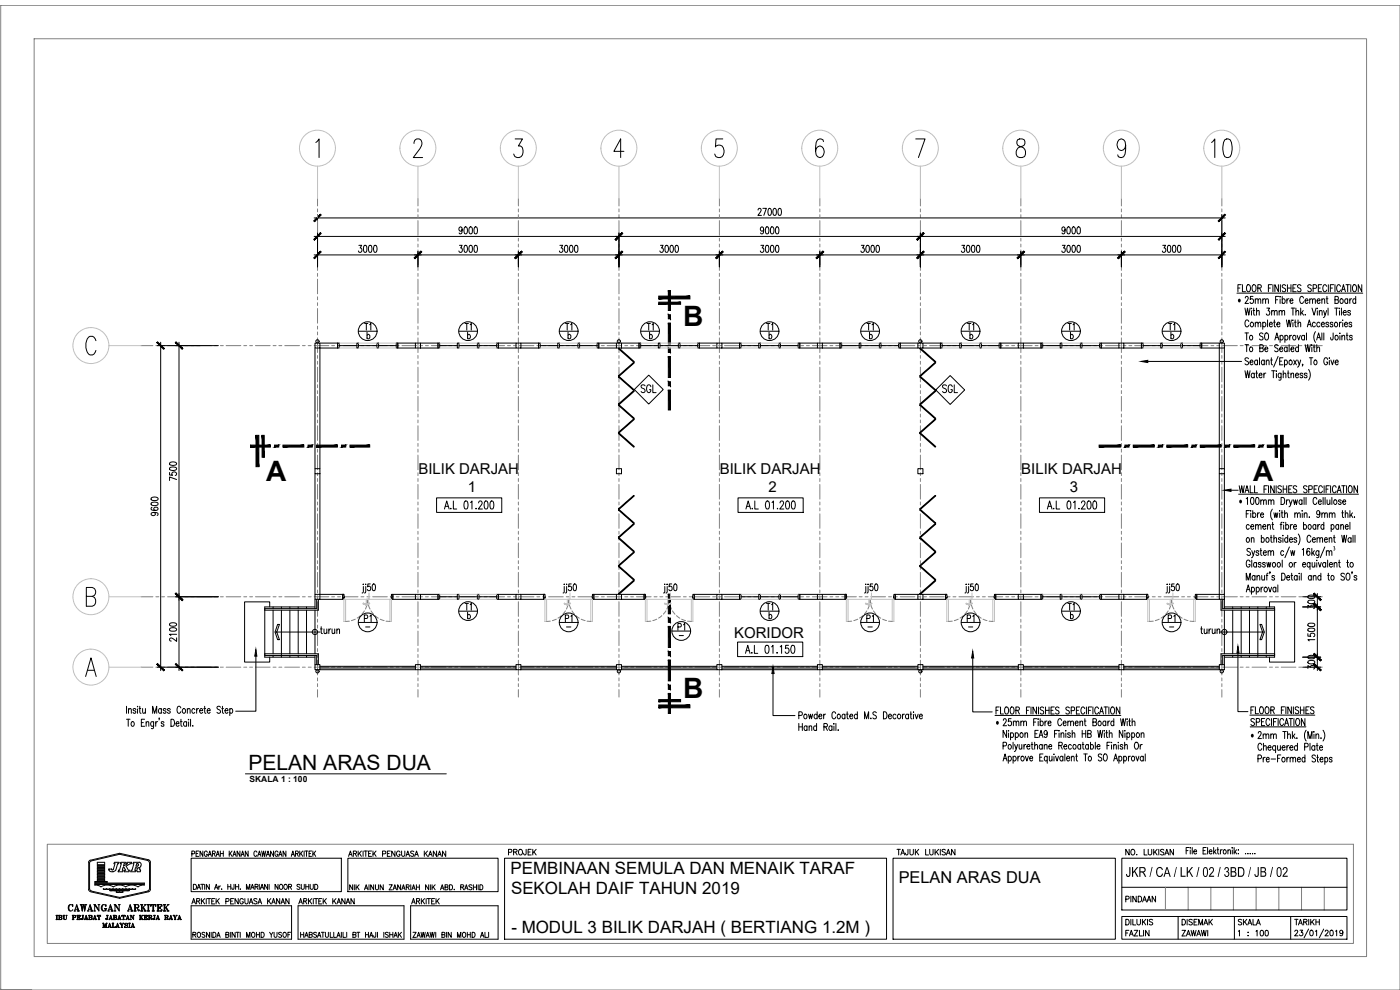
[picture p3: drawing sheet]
<svg xmlns="http://www.w3.org/2000/svg" width="420mm" height="297mm" viewBox="0 0 420 297" stroke-linecap="round" stroke-linejoin="round" font-family="sans-serif">
<defs><g id="words">
<text font-size="9.3" x="362.7" y="48.3">10</text>
<g font-size="8.4">
<text x="205.1" y="97.9">B</text>
<text x="79.8" y="144.2">A</text>
<text x="376.1" y="144.2">A</text>
<text x="205.1" y="209.4">B</text>
</g>
<text font-size="6.3" x="74.5" y="231.2">PELAN ARAS DUA</text>
<g font-size="5.3">
<text x="191.6" y="118.9">SGL</text>
<text x="281.9" y="118.9">SGL</text>
</g>
<g font-size="5.1">
<text x="153.2" y="262.3">PEMBINAAN SEMULA DAN MENAIK TARAF</text>
<text x="153.4" y="268.2">SEKOLAH DAIF TAHUN 2019</text>
<text x="153.5" y="280">- MODUL 3 BILIK DARJAH ( BERTIANG 1.2M )</text>
</g>
<g font-size="4.9">
<text x="108.7" y="100.2">T1</text>
<text x="138.6" y="100.2">T1</text>
<text x="169" y="100.2">T1</text>
<text x="193.3" y="100.2">T1</text>
<text x="229.3" y="100.2">T1</text>
<text x="259.3" y="100.2">T1</text>
<text x="289.6" y="100.2">T1</text>
<text x="319.6" y="100.2">T1</text>
<text x="350" y="100.2">T1</text>
<text x="138.6" y="184.1">T1</text>
<text x="229.3" y="184.1">T1</text>
<text x="323.5" y="184.1" transform="rotate(-90 323.5 184.1)">T1</text>
<text x="108.3" y="187.7">P1</text>
<text x="168.6" y="187.7">P1</text>
<text x="202.5" y="190.1">P1</text>
<text x="259.3" y="187.7">P1</text>
<text x="289.3" y="187.7">P1</text>
<text x="349.6" y="187.7">P1</text>
<text x="151.7" y="257.9">PROJEK</text>
<text x="269.7" y="264.8">PELAN ARAS DUA</text>
<text x="370.8" y="278.7">SKALA</text>
</g>
<text font-size="4.6" x="337.9" y="263.1">JKR / CA / LK / 02 / 3BD / JB / 02</text>
<g font-size="4.5">
<text x="125.6" y="142.1">BILIK DARJAH</text>
<text x="216" y="142.1">BILIK DARJAH</text>
<text x="306.5" y="142.1">BILIK DARJAH</text>
<text x="140.4" y="147.5">1</text>
<text x="230.6" y="147.5">2</text>
<text x="321.1" y="147.5">3</text>
<text x="220.3" y="191.5">KORIDOR</text>
</g>
<text font-size="4" x="400" y="166.7">³</text>
<g font-size="3.8">
<text x="371.4" y="91">·</text>
<text x="371.8" y="151.4">·</text>
<text x="298.8" y="217.7">·</text>
<text x="375.3" y="221.6">·</text>
</g>
<g font-size="2.6">
<text x="109" y="189.4">-</text>
<text x="169" y="189.4">-</text>
<text x="202.8" y="191.9">-</text>
<text x="259.6" y="189.4">-</text>
<text x="289.6" y="189.4">-</text>
<text x="350" y="189.4">-</text>
</g>
<text font-size="2.5" x="74.9" y="234.6">SKALA 1 : 100</text>
</g></defs>
<!-- layer: A-GRID -->
<g fill="none" stroke="#808080" stroke-width=".3">
<path d="M95.3 59.5v2.3M125.4 59.5v2.3M155.6 59.5v2.3M185.8 59.5v2.3M215.9 59.5v2.3M246 59.5v2.3M276.2 59.5v2.3M306.4 59.5v2.3M336.5 59.5v2.3M366.7 59.5v2.3M95.3 62.7v.9M95.3 64.4v.9"/>
<path d="M95.3 66.2v4.4M95.3 71.5v.8M95.3 73.2v.9M95.3 75v4.4M125.4 62.7v.9M125.4 64.4v.9M125.4 66.2v4.4M125.4 71.5v.8M125.4 73.2v.9M125.4 75v4.4M155.6 62.7v.9M155.6 64.4v.9"/>
<path d="M155.6 66.2v4.4M155.6 71.5v.8M155.6 73.2v.9M155.6 75v4.4M185.8 62.7v.9M185.8 64.4v.9M185.8 66.2v4.4M185.8 71.5v.8M185.8 73.2v.9M185.8 75v4.4M215.9 62.7v.9M215.9 64.4v.9"/>
<path d="M215.9 66.2v4.4M215.9 71.5v.8M215.9 73.2v.9M215.9 75v4.4M246 62.7v.9M246 64.4v.9M246 66.2v4.4M246 71.5v.8M246 73.2v.9M246 75v4.4M276.2 62.7v.9M276.2 64.4v.9"/>
<path d="M276.2 66.2v4.4M276.2 71.5v.8M276.2 73.2v.9M276.2 75v4.4M306.4 62.7v.9M306.4 64.4v.9M306.4 66.2v4.4M306.4 71.5v.8M306.4 73.2v.9M306.4 75v4.4M336.5 62.7v.9M336.5 64.4v.9"/>
<path d="M336.5 66.2v4.4M336.5 71.5v.8M336.5 73.2v.9M336.5 75v4.4M366.7 62.7v.9M366.7 64.4v.9M366.7 66.2v4.4M366.7 71.5v.8M366.7 73.2v.9M366.7 75v4.4M95.3 80.2v.9M95.3 82v.9"/>
<path d="M95.3 83.8v4.4M95.3 89.1v.8M95.3 90.8v.9M95.3 92.6v4.4M95.3 97.9v.8M95.3 99.6v.9M125.4 80.2v.9M125.4 82v.9M125.4 83.8v4.4M125.4 89.1v.8M125.4 90.8v.9M125.4 92.6v4.4"/>
<path d="M125.4 97.9v.8M125.4 99.6v.9M155.6 80.2v.9M155.6 82v.9M155.6 83.8v4.4M155.6 89.1v.8M155.6 90.8v.9M155.6 92.6v4.4M155.6 97.9v.8M155.6 99.6v.9M185.8 80.2v.9M185.8 82v.9"/>
<path d="M185.8 83.8v4.4M185.8 89.1v.8M185.8 90.8v.9M185.8 92.6v4.4M185.8 97.9v.8M185.8 99.6v.9M215.9 80.2v.9M215.9 82v.9M215.9 83.8v4.4M215.9 89.1v.8M215.9 90.8v.9M215.9 92.6v4.4"/>
<path d="M215.9 97.9v.8M215.9 99.6v.9M246 80.2v.9M246 82v.9M246 83.8v4.4M246 89.1v.8M246 90.8v.9M246 92.6v4.4M246 97.9v.8M246 99.6v.9M276.2 80.2v.9M276.2 82v.9"/>
<path d="M276.2 83.8v4.4M276.2 89.1v.8M276.2 90.8v.9M276.2 92.6v4.4M276.2 97.9v.8M276.2 99.6v.9M306.4 80.2v.9M306.4 82v.9M306.4 83.8v4.4M306.4 89.1v.8M306.4 90.8v.9M306.4 92.6v4.4"/>
<path d="M306.4 97.9v.8M306.4 99.6v.9M336.5 80.2v.9M336.5 82v.9M336.5 83.8v4.4M336.5 89.1v.8M336.5 90.8v.9M336.5 92.6v4.4M336.5 97.9v.8M336.5 99.6v.9M366.7 80.2v.9M366.7 82v.9"/>
<path d="M366.7 83.8v4.4M366.7 89.1v.8M366.7 90.8v.9M366.7 92.6v4.4M366.7 97.9v.8M366.7 99.6v.9M42.4 103.7h3.5M46.8 103.7h.9M48.5 103.7h.9M50.3 103.7h4.4M55.6 103.7h.8M57.3 103.7h.9"/>
<path d="M59.1 103.7h4.4M64.3 103.7h.9M66.1 103.7h.9M67.9 103.7h4.4M73.2 103.7h.8M74.9 103.7h.9M76.7 103.7h4.4M82 103.7h.8M83.7 103.7h.9M85.5 103.7h4.4M90.8 103.7h.8M92.5 103.7h.9"/>
<path d="M94.3 103.7h4.4M95.3 101.4v4.4M95.3 106.7v.8M95.3 108.4v.9M95.3 110.2v4.4M95.3 115.4v.9M95.3 117.2v.9M95.3 118.9v4.4M99.5 103.7h.9M101.3 103.7h.9M103.1 103.7h4.3M108.3 103.7h.9"/>
<path d="M110.1 103.7h.9M111.8 103.7h4.4M117.1 103.7h.9M118.9 103.7h.9M120.7 103.7h4.4M125.4 101.4v4.4M125.4 106.7v.8M125.4 108.4v.9M125.4 110.2v4.4M125.4 115.4v.9M125.4 117.2v.9M125.4 118.9v4.4"/>
<path d="M125.9 103.7h.9M127.7 103.7h.9M129.5 103.7h4.4M134.7 103.7h.9M136.5 103.7h.9M138.3 103.7h4.3M143.5 103.7h.9M145.3 103.7h.9M147 103.7h4.4M152.3 103.7h.9M154.1 103.7h.8M155.6 101.4v4.4"/>
<path d="M155.6 106.7v.8M155.6 108.4v.9M155.6 110.2v4.4M155.6 115.4v.9M155.6 117.2v.9M155.6 118.9v4.4M155.8 103.7h4.4M161.1 103.7h.9M162.9 103.7h.8M164.6 103.7h4.4M169.9 103.7h.9M171.7 103.7h.9"/>
<path d="M173.4 103.7h4.4M178.7 103.7h.9M180.5 103.7h.9M182.2 103.7h4.4M185.8 101.4v4.4M185.8 106.7v.8M185.8 108.4v.9M185.8 110.2v4.4M185.8 115.4v.9M185.8 117.2v.9M185.8 118.9v4.4M187.5 103.7h.9"/>
<path d="M189.3 103.7h.8M191 103.7h4.4M196.3 103.7h.9M198 103.7h.9M199.8 103.7h4.4M205.1 103.7h.9M206.8 103.7h.9M208.6 103.7h4.4M213.9 103.7h.9M215.6 103.7h.9M215.9 101.4v4.4M215.9 106.7v.8"/>
<path d="M215.9 108.4v.9M215.9 110.2v4.4M215.9 115.4v.9M215.9 117.2v.9M215.9 118.9v4.4M217.4 103.7h4.4M222.7 103.7h.9M224.5 103.7h.8M226.2 103.7h4.4M231.5 103.7h.9M233.3 103.7h.8M235 103.7h4.4"/>
<path d="M240.3 103.7h.9M242 103.7h.9M243.8 103.7h4.4M246 101.4v4.4M246 106.7v.8M246 108.4v.9M246 110.2v4.4M246 115.4v.9M246 117.2v.9M246 118.9v4.4M249.1 103.7h.8M250.8 103.7h.9"/>
<path d="M252.6 103.7h4.4M257.9 103.7h.8M259.6 103.7h.9M261.4 103.7h4.4M266.7 103.7h.8M268.4 103.7h.9M270.2 103.7h4.4M275.5 103.7h.9M276.2 101.4v4.4M276.2 106.7v.8M276.2 108.4v.9M276.2 110.2v4.4"/>
<path d="M276.2 115.4v.9M276.2 117.2v.9M276.2 118.9v4.4M277.2 103.7h.9M279 103.7h4.4M284.3 103.7h.8M286 103.7h.9M287.8 103.7h4.4M293 103.7h.9M294.8 103.7h.9M296.6 103.7h4.3M301.8 103.7h.9"/>
<path d="M303.6 103.7h.9M305.4 103.7h4.4M306.4 101.4v4.4M306.4 106.7v.8M306.4 108.4v.9M306.4 110.2v4.4M306.4 115.4v.9M306.4 117.2v.9M306.4 118.9v4.4M310.6 103.7h.9M312.4 103.7h.9M314.2 103.7h4.4"/>
<path d="M319.4 103.7h.9M321.2 103.7h.9M323 103.7h4.4M328.3 103.7h.8M330 103.7h.9M331.8 103.7h4.4M336.5 101.4v4.4M336.5 106.7v.8M336.5 108.4v.9M336.5 110.2v4.4M336.5 115.4v.9M336.5 117.2v.9"/>
<path d="M336.5 118.9v4.4M337 103.7h.9M338.8 103.7h.9M340.5 103.7h4.4M345.8 103.7h.9M347.6 103.7h.8M349.3 103.7h4.4M354.6 103.7h.9M356.4 103.7h.9M358.1 103.7h4.4M363.4 103.7h.9M365.2 103.7h.9"/>
<path d="M366.7 101.4v4.4M366.7 106.7v.8M366.7 108.4v.9M366.7 110.2v4.4M366.7 115.4v.9M366.7 117.2v.9M366.7 118.9v4.4M366.9 103.7h4.4M372.2 103.7h.9M374 103.7h.9M375.8 103.7h4.3M381 103.7h.9"/>
<path d="M382.8 103.7h.9M384.5 103.7h4.4M389.8 103.7h.9M391.6 103.7h.8M393.3 103.7h3.5M95.3 124.2v.9M95.3 126v.9M95.3 127.7v4.5M95.3 133v.9M95.3 134.8v.9M95.3 136.6v4.4M125.4 124.2v.9"/>
<path d="M125.4 126v.9M125.4 127.7v4.5M125.4 133v.9M125.4 134.8v.9M125.4 136.6v4.4M155.6 124.2v.9M155.6 126v.9M155.6 127.7v4.5M155.6 133v.9M155.6 134.8v.9M155.6 136.6v4.4M185.8 124.2v.9"/>
<path d="M185.8 126v.9M185.8 127.7v4.5M185.8 133v.9M185.8 134.8v.9M185.8 136.6v4.4M215.9 124.2v.9M215.9 126v.9M215.9 127.7v4.5M215.9 133v.9M215.9 134.8v.9M215.9 136.6v4.4M246 124.2v.9"/>
<path d="M246 126v.9M246 127.7v4.5M246 133v.9M246 134.8v.9M246 136.6v4.4M276.2 124.2v.9M276.2 126v.9M276.2 127.7v4.5M276.2 133v.9M276.2 134.8v.9M276.2 136.6v4.4M306.4 124.2v.9"/>
<path d="M306.4 126v.9M306.4 127.7v4.5M306.4 133v.9M306.4 134.8v.9M306.4 136.6v4.4M336.5 124.2v.9M336.5 126v.9M336.5 127.7v4.5M336.5 133v.9M336.5 134.8v.9M336.5 136.6v4.4M366.7 124.2v.9"/>
<path d="M366.7 126v.9M366.7 127.7v4.5M366.7 133v.9M366.7 134.8v.9M366.7 136.6v4.4M95.3 141.8v.9M95.3 143.6v.9M95.3 145.4v4.4M95.3 150.6v.9M95.3 152.4v.9M95.3 154.2v4.3M95.3 159.4v.9"/>
<path d="M125.4 141.8v.9M125.4 143.6v.9M125.4 145.4v4.4M125.4 150.6v.9M125.4 152.4v.9M125.4 154.2v4.3M125.4 159.4v.9M155.6 141.8v.9M155.6 143.6v.9M155.6 145.4v4.4M155.6 150.6v.9M155.6 152.4v.9"/>
<path d="M155.6 154.2v4.3M155.6 159.4v.9M185.8 141.8v.9M185.8 143.6v.9M185.8 145.4v4.4M185.8 150.6v.9M185.8 152.4v.9M185.8 154.2v4.3M185.8 159.4v.9M215.9 141.8v.9M215.9 143.6v.9M215.9 145.4v4.4"/>
<path d="M215.9 150.6v.9M215.9 152.4v.9M215.9 154.2v4.3M215.9 159.4v.9M246 141.8v.9M246 143.6v.9M246 145.4v4.4M246 150.6v.9M246 152.4v.9M246 154.2v4.3M246 159.4v.9M276.2 141.8v.9"/>
<path d="M276.2 143.6v.9M276.2 145.4v4.4M276.2 150.6v.9M276.2 152.4v.9M276.2 154.2v4.3M276.2 159.4v.9M306.4 141.8v.9M306.4 143.6v.9M306.4 145.4v4.4M306.4 150.6v.9M306.4 152.4v.9M306.4 154.2v4.3"/>
<path d="M306.4 159.4v.9M336.5 141.8v.9M336.5 143.6v.9M336.5 145.4v4.4M336.5 150.6v.9M336.5 152.4v.9M336.5 154.2v4.3M336.5 159.4v.9M366.7 141.8v.9M366.7 143.6v.9M366.7 145.4v4.4M366.7 150.6v.9"/>
<path d="M366.7 152.4v.9M366.7 154.2v4.3M366.7 159.4v.9M42.4 179.1h3.5M46.8 179.1h.9M48.5 179.1h.9M50.3 179.1h4.4M55.6 179.1h.8M57.3 179.1h.9M59.1 179.1h4.4M64.3 179.1h.9M66.1 179.1h.9"/>
<path d="M67.9 179.1h4.4M73.2 179.1h.8M74.9 179.1h.9M76.7 179.1h4.4M82 179.1h.8M83.7 179.1h.9M85.5 179.1h4.4M90.8 179.1h.8M92.5 179.1h.9M94.3 179.1h4.4M95.3 161.2v.8M95.3 162.9v4.4"/>
<path d="M95.3 168.2v.9M95.3 170v.8M95.3 171.7v4.4M95.3 177v.9M95.3 178.8v.8M99.5 179.1h.9M101.3 179.1h.9M103.1 179.1h4.3M108.3 179.1h.9M110.1 179.1h.9M111.8 179.1h4.4M117.1 179.1h.9"/>
<path d="M118.9 179.1h.9M120.7 179.1h4.4M125.4 161.2v.8M125.4 162.9v4.4M125.4 168.2v.9M125.4 170v.8M125.4 171.7v4.4M125.4 177v.9M125.4 178.8v.8M125.9 179.1h.9M127.7 179.1h.9M129.5 179.1h4.4"/>
<path d="M134.7 179.1h.9M136.5 179.1h.9M143.5 179.1h.9M145.3 179.1h.9M147 179.1h4.4M152.3 179.1h.9M154.1 179.1h.8M155.6 161.2v.8M155.6 162.9v4.4M155.6 168.2v.9M155.6 170v.8M155.6 171.7v4.4"/>
<path d="M155.6 177v.9M155.6 178.8v.8M155.8 179.1h4.4M161.1 179.1h.9M162.9 179.1h.8M164.6 179.1h4.4M169.9 179.1h.9M171.7 179.1h.9M173.4 179.1h4.4M178.7 179.1h.9M180.5 179.1h.9M182.2 179.1h4.4"/>
<path d="M185.8 161.2v.8M185.8 162.9v4.4M185.8 168.2v.9M185.8 170v.8M185.8 171.7v4.4M185.8 177v.9M185.8 178.8v.8M187.5 179.1h.9M189.3 179.1h.8M191 179.1h4.4M196.3 179.1h.9M198 179.1h.9"/>
<path d="M199.8 179.1h4.4M205.1 179.1h.9M206.8 179.1h.9M208.6 179.1h4.4M213.9 179.1h.9M215.6 179.1h.9M215.9 161.2v.8M215.9 162.9v4.4M215.9 168.2v.9M215.9 170v.8M215.9 171.7v4.4M215.9 177v.9"/>
<path d="M215.9 178.8v.8M217.4 179.1h4.4M222.7 179.1h.9M224.5 179.1h.8M226.2 179.1h4.4M235 179.1h4.4M240.3 179.1h.9M242 179.1h.9M243.8 179.1h4.4M246 161.2v.8M246 162.9v4.4M246 168.2v.9"/>
<path d="M246 170v.8M246 171.7v4.4M246 177v.9M246 178.8v.8M249.1 179.1h.8M250.8 179.1h.9M252.6 179.1h4.4M257.9 179.1h.8M259.6 179.1h.9M261.4 179.1h4.4M266.7 179.1h.8M268.4 179.1h.9"/>
<path d="M270.2 179.1h4.4M275.5 179.1h.9M276.2 161.2v.8M276.2 162.9v4.4M276.2 168.2v.9M276.2 170v.8M276.2 171.7v4.4M276.2 177v.9M276.2 178.8v.8M277.2 179.1h.9M279 179.1h4.4M284.3 179.1h.8"/>
<path d="M286 179.1h.9M287.8 179.1h4.4M293 179.1h.9M294.8 179.1h.9M296.6 179.1h4.3M301.8 179.1h.9M303.6 179.1h.9M305.4 179.1h4.4M306.4 161.2v.8M306.4 162.9v4.4M306.4 168.2v.9M306.4 170v.8"/>
<path d="M306.4 171.7v4.4M306.4 177v.9M306.4 178.8v.8M310.6 179.1h.9M312.4 179.1h.9M314.2 179.1h4.4M323 179.1h4.4M328.3 179.1h.8M330 179.1h.9M331.8 179.1h4.4M336.5 161.2v.8M336.5 162.9v4.4"/>
<path d="M336.5 168.2v.9M336.5 170v.8M336.5 171.7v4.4M336.5 177v.9M336.5 178.8v.8M337 179.1h.9M338.8 179.1h.9M340.5 179.1h4.4M345.8 179.1h.9M347.6 179.1h.8M349.3 179.1h4.4M354.6 179.1h.9"/>
<path d="M356.4 179.1h.9M358.1 179.1h4.4M363.4 179.1h.9M365.2 179.1h.9M366.7 161.2v.8M366.7 162.9v4.4M366.7 168.2v.9M366.7 170v.8M366.7 171.7v4.4M366.7 177v.9M366.7 178.8v.8M366.9 179.1h4.4"/>
<path d="M372.2 179.1h.9M374 179.1h.9M375.8 179.1h4.3M381 179.1h.9M382.8 179.1h.9M384.5 179.1h4.4M389.8 179.1h.9M391.6 179.1h.8M393.3 179.1h3.5M95.3 180.5v4.4M95.3 185.8v.9M95.3 187.6v.9"/>
<path d="M95.3 189.3v4.4M95.3 194.6v.9M95.3 196.4v.9M95.3 198.1v4.4M125.4 180.5v4.4M125.4 185.8v.9M125.4 187.6v.9M125.4 189.3v4.4M125.4 194.6v.9M125.4 196.4v.9M125.4 198.1v4.4M155.6 180.5v4.4"/>
<path d="M155.6 185.8v.9M155.6 187.6v.9M155.6 189.3v4.4M155.6 194.6v.9M155.6 196.4v.9M155.6 198.1v4.4M185.8 180.5v4.4M185.8 185.8v.9M185.8 187.6v.9M185.8 189.3v4.4M185.8 194.6v.9M185.8 196.4v.9"/>
<path d="M185.8 198.1v4.4M215.9 180.5v4.4M215.9 185.8v.9M215.9 187.6v.9M215.9 189.3v4.4M215.9 194.6v.9M215.9 196.4v.9M215.9 198.1v4.4M246 180.5v4.4M246 185.8v.9M246 187.6v.9M246 189.3v4.4"/>
<path d="M246 194.6v.9M246 196.4v.9M246 198.1v4.4M276.2 180.5v4.4M276.2 185.8v.9M276.2 187.6v.9M276.2 189.3v4.4M276.2 194.6v.9M276.2 196.4v.9M276.2 198.1v4.4M306.4 180.5v4.4M306.4 185.8v.9"/>
<path d="M306.4 187.6v.9M306.4 189.3v4.4M306.4 194.6v.9M306.4 196.4v.9M306.4 198.1v4.4M336.5 180.5v4.4M336.5 185.8v.9M336.5 187.6v.9M336.5 189.3v4.4M336.5 194.6v.9M336.5 196.4v.9M336.5 198.1v4.4"/>
<path d="M366.7 180.5v4.4M366.7 185.8v.9M366.7 187.6v.9M366.7 189.3v4.4M366.7 194.6v.9M366.7 196.4v.9M366.7 198.1v4.4M42.4 200.2h3.5M46.8 200.2h.9M48.5 200.2h.9M50.3 200.2h4.4M55.6 200.2h.8"/>
<path d="M57.3 200.2h.9M59.1 200.2h4.4M64.3 200.2h.9M66.1 200.2h.9M67.9 200.2h4.4M73.2 200.2h.8M74.9 200.2h.9M76.7 200.2h4.4M82 200.2h.8M83.7 200.2h.9M85.5 200.2h4.4M90.8 200.2h.8"/>
<path d="M92.5 200.2h.9M94.3 200.2h4.4M95.3 203.4v.9M95.3 205.1v.9M95.3 206.9v2.3M99.5 200.2h.9M101.3 200.2h.9M103.1 200.2h4.3M108.3 200.2h.9M110.1 200.2h.9M111.8 200.2h4.4M117.1 200.2h.9"/>
<path d="M118.9 200.2h.9M120.7 200.2h4.4M125.4 203.4v.9M125.4 205.1v.9M125.4 206.9v2.3M125.9 200.2h.9M127.7 200.2h.9M129.5 200.2h4.4M134.7 200.2h.9M136.5 200.2h.9M138.3 200.2h4.3M143.5 200.2h.9"/>
<path d="M145.3 200.2h.9M147 200.2h4.4M152.3 200.2h.9M154.1 200.2h.8M155.6 203.4v.9M155.6 205.1v.9M155.6 206.9v2.3M155.8 200.2h4.4M161.1 200.2h.9M162.9 200.2h.8M164.6 200.2h4.4M169.9 200.2h.9"/>
<path d="M171.7 200.2h.9M173.4 200.2h4.4M178.7 200.2h.9M180.5 200.2h.9M182.2 200.2h4.4M185.8 203.4v.9M185.8 205.1v.9M185.8 206.9v2.3M187.5 200.2h.9M189.3 200.2h.8M191 200.2h4.4M196.3 200.2h.9"/>
<path d="M198 200.2h.9M199.8 200.2h4.4M205.1 200.2h.9M206.8 200.2h.9M208.6 200.2h4.4M213.9 200.2h.9M215.6 200.2h.9M215.9 203.4v.9M215.9 205.1v.9M215.9 206.9v2.3M217.4 200.2h4.4M222.7 200.2h.9"/>
<path d="M224.5 200.2h.8M226.2 200.2h4.4M231.5 200.2h.9M233.3 200.2h.8M235 200.2h4.4M240.3 200.2h.9M242 200.2h.9M243.8 200.2h4.4M246 203.4v.9M246 205.1v.9M246 206.9v2.3M249.1 200.2h.8"/>
<path d="M250.8 200.2h.9M252.6 200.2h4.4M257.9 200.2h.8M259.6 200.2h.9M261.4 200.2h4.4M266.7 200.2h.8M268.4 200.2h.9M270.2 200.2h4.4M275.5 200.2h.9M276.2 203.4v.9M276.2 205.1v.9M276.2 206.9v2.3"/>
<path d="M277.2 200.2h.9M279 200.2h4.4M284.3 200.2h.8M286 200.2h.9M287.8 200.2h4.4M293 200.2h.9M294.8 200.2h.9M296.6 200.2h4.3M301.8 200.2h.9M303.6 200.2h.9M305.4 200.2h4.4M306.4 203.4v.9"/>
<path d="M306.4 205.1v.9M306.4 206.9v2.3M310.6 200.2h.9M312.4 200.2h.9M314.2 200.2h4.4M319.4 200.2h.9M321.2 200.2h.9M323 200.2h4.4M328.3 200.2h.8M330 200.2h.9M331.8 200.2h4.4M336.5 203.4v.9"/>
<path d="M336.5 205.1v.9M336.5 206.9v2.3M337 200.2h.9M338.8 200.2h.9M340.5 200.2h4.4M345.8 200.2h.9M347.6 200.2h.8M349.3 200.2h4.4M354.6 200.2h.9M356.4 200.2h.9M358.1 200.2h4.4M363.4 200.2h.9"/>
<path d="M365.2 200.2h.9M366.7 203.4v.9M366.7 205.1v.9M366.7 206.9v2.3M366.9 200.2h4.4M372.2 200.2h.9M374 200.2h.9M375.8 200.2h4.3M381 200.2h.9M382.8 200.2h.9M384.5 200.2h4.4M389.8 200.2h.9"/>
<path d="M391.6 200.2h.8M393.3 200.2h3.5"/>
</g>
<!-- layer: A-DIM -->
<g fill="none" stroke="#000" stroke-width=".3">
<path d="M94.3 76.5h273.4M94.3 70.9h273.4M94.3 65.4h273.4M95.3 64.4v15.7M107.7 73.6h.8l-.4 .8a.6 .6 0 0 1 .5 .9 .6 .6 0 0 1-1 0M109.3 73.7l.4-.1a1.51 1.51 0 0 1 0 2.1h-.2a1.74 1.74 0 0 1-.2-2zM110.8 73.7h.6l.1 .3v1.3l-.3 .4-.4-.1-.1-.3zM112.3 73.7h.6l.2 .3v1.3l-.4 .4-.4-.1-.1-.3zM125.4 75.5v4.6M137.9 73.6h.8l-.4 .8a.6 .6 0 0 1 .5 .9 .6 .6 0 0 1-1.1 0M138.7 68.8l-.4 .6a.6 .6 0 0 1-.6-.7 .6 .6 0 0 1 .8-.5l.2 .6a.95 .95 0 0 1-.6 1.4l-.3-.3M139.4 68.2l.3-.1a1.23 1.23 0 0 1 0 2.1 1.61 1.61 0 0 1-.3-2z"/>
<path d="M139.4 73.7l.3-.1a1.23 1.23 0 0 1 0 2.1l-.3-.1-.2-.8zM141 68.2l.4-.1a1.52 1.52 0 0 1 0 2.1h-.2a1.54 1.54 0 0 1-.2-2zM141 73.7l.4-.1a1.51 1.51 0 0 1 0 2.1l-.4-.1-.2-.3-.1-.8zM142.5 68.2h.6l.2 .8a.9 .9 0 0 1-.6 1.2 1.61 1.61 0 0 1-.2-2zM142.5 73.7h.6l.1 .3v1.3l-.4 .4-.3-.1-.2-.3zM155.6 75.5v4.6M168 73.6h.9l-.5 .8a.6 .6 0 0 1 .6 .9 .6 .6 0 0 1-1.1 0M169.6 73.7h.6l.1 .3v1.3l-.3 .4-.4-.1-.1-.3-.1-.8zM171.1 73.7l.3-.1a1.23 1.23 0 0 1 0 2.1l-.3-.1-.2-.8zM172.6 73.7l.4-.1a1.51 1.51 0 0 1 0 2.1l-.4-.1-.1-.3-.1-.8zM185.8 69.9v10.2M198.2 73.6h.8l-.5 .8a.6 .6 0 0 1 .6 .9 .6 .6 0 0 1-1.1 0"/>
<path d="M199.8 73.7h.6l.2 .8-.2 1.1-.4 .1a1.74 1.74 0 0 1-.2-2zM201.3 73.7h.6l.2 .8-.2 1.1-.3 .1-.3-.1-.3-.8zM202.8 73.7l.2-.1a1.23 1.23 0 0 1 0 2.1l-.2-.1-.2-.8zM215.9 75.5v4.6M227.5 63l.3-.5h.3l.3 .4-.9 1.7h1M228.3 73.6h.9l-.5 .8a.61 .61 0 0 1 .5 .9 .61 .61 0 0 1-1 0M228.9 62.5h1.1l-.8 2.1M229.2 68.8l-.5 .6a.6 .6 0 0 1-.5-.7 .6 .6 0 0 1 .7-.5l.3 .6a.99 .99 0 0 1-.6 1.4l-.3-.3M229.9 68.2h.6l.3 .8a.9 .9 0 0 1-.6 1.2 1.61 1.61 0 0 1-.3-2zM229.9 73.7h.6l.2 .3v1.3l-.4 .4-.4-.1-.1-.3zM230.7 62.6l.2-.1a1.28 1.28 0 0 1 .2 2.1l-.4-.1-.2-.3zM231.4 68.2l.2-.1a1.28 1.28 0 0 1 .2 2.1h-.2a1.69 1.69 0 0 1-.2-2z"/>
<path d="M231.4 73.7h.6l.3 .8-.3 1.1-.4 .1a1.74 1.74 0 0 1-.2-2zM232.2 62.6l.4-.1a1.52 1.52 0 0 1 0 2.1h-.2a1.54 1.54 0 0 1-.2-2zM233 68.2h.6l.2 .8a.9 .9 0 0 1-.6 1.2 1.54 1.54 0 0 1-.2-2zM233 73.7h.6l.2 .8-.2 1.1-.3 .1-.3-.1-.3-.8zM233.7 62.6h.6l.2 .8a.9 .9 0 0 1-.6 1.2 1.61 1.61 0 0 1-.2-2zM246 75.5v4.6M258.5 73.6h.8l-.4 .8a.6 .6 0 0 1 .5 .9 .6 .6 0 0 1-1 0M260.1 73.7l.4-.1a1.51 1.51 0 0 1 0 2.1l-.4-.1-.2-.3-.1-.8zM261.6 73.7h.6l.1 .3v1.3l-.3 .4-.4-.1-.1-.3zM263.1 73.7h.6l.2 .8-.2 1.1-.4 .1a1.74 1.74 0 0 1-.2-2zM276.2 69.9v10.2M288.7 73.6h.8l-.4 .8a.6 .6 0 0 1 .4 .9 .6 .6 0 0 1-1 0"/>
<path d="M290.2 73.7h.6l.2 .3v1.3l-.4 .4-.4-.1-.1-.3zM291.8 73.7l.3-.1a1.51 1.51 0 0 1 0 2.1l-.3-.1-.2-.3-.1-.8zM293.2 73.7h.7l.1 .3v1.3l-.4 .4-.4-.1-.1-.3zM306.4 75.5v4.6M318.8 73.6h.9l-.5 .8a.6 .6 0 0 1 .5 .9 .6 .6 0 0 1-1 0M319.7 68.8l-.5 .6a.6 .6 0 0 1-.5-.7 .6 .6 0 0 1 .7-.5l.3 .6a.99 .99 0 0 1-.7 1.4l-.3-.3M320.4 68.2h.6l.2 .8a.9 .9 0 0 1-.6 1.2 1.61 1.61 0 0 1-.2-2zM320.4 73.7h.6l.1 .3v1.3l-.3 .4-.4-.1-.1-.3zM321.9 68.2l.2-.1a1.28 1.28 0 0 1 .2 2.1l-.4-.1-.1-.3zM321.9 73.7h.6l.2 .3v1.3l-.4 .4-.4-.1-.1-.3zM323.4 68.2l.4-.1a1.52 1.52 0 0 1 0 2.1h-.2a1.54 1.54 0 0 1-.2-2zM323.4 73.7l.4-.1a1.51 1.51 0 0 1 0 2.1l-.4-.1-.1-.3-.1-.8z"/>
<path d="M336.5 75.5v4.6M349 73.6h.8l-.5 .8a.6 .6 0 0 1 .6 .9 .6 .6 0 0 1-1.1 0M350.6 73.7l.3-.1a1.51 1.51 0 0 1 0 2.1h-.1a1.74 1.74 0 0 1-.2-2zM352 73.7h.7l.1 .3v1.3l-.4 .4-.4-.1-.1-.3zM353.6 73.7h.6l.1 .3v1.3l-.4 .4-.3-.1-.2-.3zM366.7 64.4v15.7M47.2 103.7h18.3M48.2 102.7v98.5M53.7 102.7v98.5M51 138.8l.8-.2 1.1 .2v.6l-.8 .2a.9 .9 0 0 1-1.2-.5zM45.4 150.9l.8-.2 1.1 .2v.6l-.8 .2a.9 .9 0 0 1-1.2-.6zM45.4 149.4l.8-.3 .8 .1 .5 .6a1.52 1.52 0 0 1-2.2 0z"/>
<path d="M45.6 152.2l-.3 .5a1.28 1.28 0 0 0 2.2-.1 .64 .64 0 0 0-.8-.4 .64 .64 0 0 0-.5 .7l.5 .2M46.1 153.7l.4 .3a.58 .58 0 0 1-.5 .7 .58 .58 0 0 1-.6-.7l.7-.3a1.07 1.07 0 0 1 1.4 .6l-.3 .3M50.9 141.8v.7l.9 .1a.64 .64 0 0 1 .1-.8 .64 .64 0 0 1 .8 0 .64 .64 0 0 1 .1 .8h-.2M51 140.3l1.1-.2 .9 .4a1.28 1.28 0 0 1-2.1 .2zM53 143.9l-2.1-.8v1.1M52.7 179.1h12.8M390.9 179.1h5.5M392.6 178.8l.8-.3a.9 .9 0 0 1 1.2 .6 1.37 1.37 0 0 1-2.1 0zM395.4 178.1v23.1M51 188.6l.8-.3 .8 .1 .4 .6a1.52 1.52 0 0 1-2.1 0zM51 187.1l1.1-.3 .8 .3 .1 .2a1.23 1.23 0 0 1-2.1 0zM53 191.4v1l-1.3-.9a.49 .49 0 0 0-.8 .2 .49 .49 0 0 0 .5 .6"/>
<path d="M53 190.3h-2.1l.4 .4M390.9 182.1h5.5M390.9 197.2h5.5M392.5 190.1v.8l.9 .1a.62 .62 0 0 1 .5-1 .62 .62 0 0 1 .5 1h-.2M392.5 182.5v-.9l.8 .5a.59 .59 0 0 1 .9-.5 .59 .59 0 0 1 0 1M392.6 188.7l.8-.2a.9 .9 0 0 1 1.2 .5 1.37 1.37 0 0 1-2.1 0zM392.6 187.2l.8-.2a.94 .94 0 0 1 1.2 .4v.2a1.46 1.46 0 0 1-2.1 0zM392.6 198.4l.8-.3a.9 .9 0 0 1 1.2 .6 1.37 1.37 0 0 1-2.1 0zM392.6 196.9l.8-.3a1.01 1.01 0 0 1 1.2 .5v.2a1.46 1.46 0 0 1-2.1 0zM392.6 180.3l.8-.2a.94 .94 0 0 1 1.2 .4v.2a1.37 1.37 0 0 1-2.1 0zM394.6 191.9h-2.1l.4 .4M47.2 200.2h18.3"/>
<path d="M390.9 200.2h5.5M392.5 200.6v-.9l.8 .5a.61 .61 0 0 1 .9-.5 .61 .61 0 0 1 0 1"/>
</g>
<!-- layer: 0 -->
<g fill="#000" stroke="#000" stroke-width=".3">
<path d="M96.2 64.3l-1.8 2.2 2-2zM94.1 66.3l2.1-2-1.8 2.2z"/>
<path d="M96.2 69.8l-1.8 2.2 2-2zM94.1 71.8l2.1-2-1.8 2.2z"/>
<path d="M96.2 75.4l-1.8 2.2 2-2zM94.1 77.4l2.1-2-1.8 2.2z"/>
<path d="M124.3 77.4l.2 .2 1.8-2.2zM126.3 75.4l.2 .2-2 2z"/>
<path d="M126.3 75.4l-1.8 2.2 2-2zM126.3 75.4l-1.8 2.2-.2-.2z"/>
<path d="M154.5 77.4l.2 .2 1.8-2.2zM156.5 75.4l.2 .2-2 2z"/>
<path d="M156.5 75.4l-1.8 2.2 2-2zM154.5 77.4l2-2-1.8 2.2z"/>
<path d="M184.6 71.8l.2 .2 1.8-2.2zM186.6 69.8l.3 .2-2.1 2z"/>
<path d="M184.6 77.4l.2 .2 1.8-2.2zM186.6 75.4l.3 .2-2.1 2z"/>
<path d="M186.6 69.8l-1.8 2.2 2.1-2zM184.6 71.8l2-2-1.8 2.2z"/>
<path d="M186.6 75.4l-1.8 2.2 2.1-2zM184.6 77.4l2-2-1.8 2.2z"/>
<path d="M214.8 77.4l.2 .2 1.8-2.2zM216.8 75.4l.2 .2-2 2z"/>
<path d="M216.8 75.4l-1.8 2.2 2-2zM214.8 77.4l2-2-1.8 2.2z"/>
<path d="M244.9 77.4l.3 .2 1.8-2.2zM247 75.4l.2 .2-2 2z"/>
<path d="M247 75.4l-1.8 2.2 2-2zM244.9 77.4l2.1-2-1.8 2.2z"/>
<path d="M275.1 71.8l.2 .2 1.8-2.2zM277.1 69.8l.2 .2-2 2z"/>
<path d="M275.1 77.4l.2 .2 1.8-2.2zM277.1 75.4l.2 .2-2 2z"/>
<path d="M277.1 69.8l-1.8 2.2 2-2zM277.1 69.8l-1.8 2.2-.2-.2z"/>
<path d="M277.1 75.4l-1.8 2.2 2-2zM277.1 75.4l-1.8 2.2-.2-.2z"/>
<path d="M305.3 77.4l.2 .2 1.8-2.2zM307.3 75.4l.2 .2-2 2z"/>
<path d="M307.3 75.4l-1.8 2.2 2-2zM307.3 75.4l-1.8 2.2-.2-.2z"/>
<path d="M335.4 77.4l.2 .2 1.8-2.2zM337.4 75.4l.3 .2-2.1 2z"/>
<path d="M337.4 75.4l-1.8 2.2 2.1-2zM335.4 77.4l2-2-1.8 2.2z"/>
<path d="M365.6 66.3l.2 .2 1.8-2.2zM367.6 64.3l.2 .2-2 2z"/>
<path d="M367.6 69.8l-2 2 .2 .2zM367.6 69.8l.2 .2-2 2z"/>
<path d="M365.6 77.4l.2 .2 1.8-2.2zM367.6 75.4l.2 .2-2 2z"/>
<path d="M47.1 102.8l2 2 .2-.2zM47.1 102.8l.2-.2 2 2z"/>
<path d="M52.6 102.8l2.1 2 .2-.2zM52.6 102.8l.2-.2 2.1 2z"/>
<path d="M52.8 178l-.2 .2 2.3 1.8zM52.6 178.2l2.3 1.8-.2 .2z"/>
<path d="M47.3 199.1l-.2 .2 2.2 1.8zM47.1 199.3l2.2 1.8-.2 .2z"/>
<path d="M52.8 199.1l-.2 .2 2.3 1.8zM52.6 199.3l2.3 1.8-.2 .2z"/>
<path d="M52.6 178.2l2.1 2 .2-.2zM52.6 178.2l.2-.2 2.1 2z"/>
<path d="M394.3 196.3l2.2 1.8-2-2zM394.3 196.3l2.2 1.8-.3 .2z"/>
<path d="M394.5 199.1l-.2 .2 2.2 1.8zM394.3 199.3l2.2 1.8-.3 .2z"/>
<path d="M394.5 181l-.2 .2 2.2 1.8zM394.3 181.2l2.2 1.8-.3 .2z"/>
<path d="M394.3 181.2l1.9 2 .3-.2zM394.5 181l2 2-2.2-1.8z"/>
<path d="M394.3 196.3l1.9 2 .3-.2zM394.3 196.3l.2-.2 2 2z"/>
<path d="M394.3 178.2l1.9 2 .3-.2zM394.3 178.2l.2-.2 2 2z"/>
</g>
<!-- layer: A-GRID BALL -->
<g fill="none" stroke="#c0c0c0" stroke-width=".3">
<path d="M95.3 49.9v9.6M125.4 49.9v9.6M155.6 49.9v9.6M185.8 49.9v9.6M215.9 49.9v9.6M246 49.9v9.6M276.2 49.9v9.6M306.4 49.9v9.6M336.5 49.9v9.6M366.7 49.9v9.6M32.7 103.7h9.7M32.7 179.1h9.7"/>
<path d="M32.7 200.2h9.7"/>
<circle cx="95.3" cy="44.5" r="5.4"/>
<circle cx="125.4" cy="44.5" r="5.4"/>
<circle cx="155.6" cy="44.5" r="5.4"/>
<circle cx="185.7" cy="44.5" r="5.4"/>
<circle cx="215.9" cy="44.5" r="5.4"/>
<circle cx="246" cy="44.5" r="5.4"/>
<circle cx="276.2" cy="44.5" r="5.4"/>
<circle cx="306.3" cy="44.5" r="5.4"/>
<circle cx="336.5" cy="44.5" r="5.4"/>
<circle cx="27.3" cy="103.7" r="5.4"/>
<circle cx="27.3" cy="179" r="5.4"/>
<circle cx="27.3" cy="200.2" r="5.4"/>
</g>
<g fill="none" stroke="#000" stroke-width=".3">
<path d="M94.8 42.7l1-1v5.6M124.2 43a1.3 1.3 0 0 1 .9-1.3h.7a1.79 1.79 0 0 1 .2 2.9l-2 2.7h2.8M154.6 41.7h2.2l-1.2 2.1h.6a2.05 2.05 0 0 1-.4 3.5 1.25 1.25 0 0 1-1.6-1.1M187.2 45.4h-3l2.1-3.7v5.6M216.9 41.7h-2l-.2 2.4a1.44 1.44 0 0 1 1.7-.5 1.44 1.44 0 0 1 .9 1.6 1.55 1.55 0 0 1-.6 1.8 1.55 1.55 0 0 1-2-.2l-.2-.6M247.1 42.5l-.1-.6-.6-.2-1 .2a6.8 6.8 0 0 0-.5 4.6l.5 .5 .6 .3a1.77 1.77 0 0 0 1.4-1.8 1.77 1.77 0 0 0-1.4-1.7l-1.1 .8-.1 .8M274.8 41.7h2.8l-2 5.6M305.4 41.9a1.26 1.26 0 0 0 .4 1.9 1.99 1.99 0 0 1 1.8 1.1 1.99 1.99 0 0 1-.2 2.1 1.62 1.62 0 0 1-2.3-.4 1.62 1.62 0 0 1 .5-2.2 2.52 2.52 0 0 0 2-1.4l-.2-1.1-.6-.2zM337.8 43.5a1.41 1.41 0 0 1-1.4 1.7 1.81 1.81 0 0 1-1.2-1.9 1.81 1.81 0 0 1 1.4-1.6l.6 .2a5.1 5.1 0 0 1 0 5.1l-.9 .3-.7-.3-.2-.5M28.8 102.2a1.4 1.4 0 0 0-1.4-1.3 1.4 1.4 0 0 0-1.4 1.3 3.7 3.7 0 0 0 1 4.3 1.47 1.47 0 0 0 1.8-1.4M25.9 178.9h1.8a1.37 1.37 0 0 0 1-1.3 1.37 1.37 0 0 0-1-1.3h-1.8v5.6h1.8a1.56 1.56 0 0 0 1-1.5 1.56 1.56 0 0 0-1-1.5M25.7 203l1.6-5.6 1.6 5.6"/>
<path d="M26.3 201.1h2"/>
</g>
<!-- layer: pintu -->
<g fill="none" stroke="#000" stroke-width=".3">
<path d="M102.8 178.3h.4v1.5h-.4zM102.8 178.3h.4M117.5 178.3h.4v1.5h-.4zM163.1 178.3h.4v1.5h-.4zM163.1 178.3h.4M177.8 178.3h.4v1.5h-.4zM193.3 178.3h.4v1.5h-.4zM193.3 178.3h.4M207.9 178.3h.5v1.5h-.5zM253.6 178.3h.4v1.5h-.4zM253.6 178.3h.4M268.3 178.3h.4v1.5h-.4z"/>
<path d="M283.8 178.3h.3v1.5h-.3zM283.8 178.3h.3M298.4 178.3h.4v1.5h-.4zM344.1 178.3h.4v1.5h-.4zM344.1 178.3h.4M358.7 178.3h.5v1.5h-.5z"/>
</g>
<g fill="none" stroke="#c0c0c0" stroke-width=".3">
<path d="M103.2 179.8h.5v6.7h-.5zM103.2 179.8h14.3M117 179.8h.5v6.7h-.5zM163.5 179.8h.5v6.7h-.5zM163.5 179.8h14.3M177.3 179.8h.5v6.7h-.5zM193.7 179.8h.5v6.7h-.5zM193.7 179.8h14.2M207.5 179.8h.4v6.7h-.4zM254 179.8h.5v6.7h-.5zM254 179.8h14.3M267.8 179.8h.5v6.7h-.5z"/>
<path d="M284.1 179.8h.5v6.7h-.5zM284.1 179.8h14.4M297.9 179.8h.5v6.7h-.5zM344.5 179.8h.5v6.7h-.5zM344.5 179.8h14.2M358.2 179.8h.5v6.7h-.5z"/>
</g>
<g fill="none" stroke="#808080" stroke-width=".3">
<path d="M104.9 186.4l-1.2 .1M106.6 185.8l-1.1 .4M110.1 181.6l-.4 1.1M110.2 180.9l.2-1.1v1.2M110.6 181.6l.4 1.1M114.1 185.8l1.2 .4M115.9 186.4l1.1 .1M165.1 186.4l-1.1 .1M167 185.8l-1.2 .4M170.4 181.6l-.4 1.1M170.6 180.9l.1-1.1 .1 1.2M170.9 181.6l.5 1.1"/>
<path d="M174.4 185.8l1.2 .4M176.2 186.4l1.1 .1M195.3 186.4l-1.1 .1M197.1 185.8l-1.2 .4M198.6 184.7l-.9 .7M199.9 183.3l-.8 1M200.6 181.6l-.4 1.1M200.7 180.9l.1-1.1 .1 1.2M201.1 181.6l.4 1.1M201.8 183.3l.8 1M255.6 186.4l-1.1 .1M257.4 185.8l-1.2 .4"/>
<path d="M260.9 181.6l-.4 1.1M261 180.9l.2-1.1v1.2M261.4 181.6l.4 1.1M264.9 185.8l1.2 .4M266.7 186.4l1.1 .1M285.8 186.4l-1.2 .1M287.6 185.8l-1.2 .4M291 181.6l-.4 1.1M291.2 180.9l.1-1.1 .1 1.2M291.5 181.6l.5 1.1M295 185.8l1.2 .4M296.8 186.4l1.1 .1"/>
<path d="M346.1 186.4l-1.1 .1M347.9 185.8l-1.2 .4M351.4 181.6l-.5 1.1M351.5 180.9l.1-1.1 .1 1.2M351.9 181.6l.4 1.1M355.3 185.8l1.2 .4M357.1 186.4l1.1 .1"/>
</g>
<!-- layer: A-WALL -->
<g fill="none" stroke="#000" stroke-width=".3">
<path d="M94.5 104.4v36.2M96 102.9h5.3v1.5h-5.3v36.2M124.7 102.9h-5.3v1.5h5.3M126.2 102.9h5.2v1.5h-5.2M154.9 102.9h-5.3v1.5h5.3M156.3 102.9h5.3v1.5h-5.3M185 102.9h-5.3v1.5h5.3M186.5 102.9h5.3v1.5h-5.3M215.1 102.9h-5.2v1.5h5.2M216.7 102.9h5.3v1.5h-5.3M245.3 102.9h-5.3v1.5h5.3M246.8 102.9h5.3v1.5h-5.3"/>
<path d="M275.5 102.9h-5.3v1.5h5.3M277 102.9h5.2v1.5h-5.2M305.6 102.9h-5.2v1.5h5.2M307.1 102.9h5.3v1.5h-5.3M335.8 102.9h-5.3v1.5h5.3M337.3 102.9h5.3v1.5h-5.3M365.9 102.9h-5.3v1.5h5.3v36.2M367.5 104.4v36.2M94.5 142.1v36.2M96 142.1v36.2h6.8v1.5h-6.8M365.9 142.1v36.2h-6.7v1.5h6.7M367.5 142.1v36.2"/>
<path d="M124.7 178.3h-6.8v1.5h6.8M126.2 178.3h5.2v1.5h-5.2M154.9 178.3h-5.3v1.5h5.3M156.3 178.3h6.8v1.5h-6.8M185 178.3h-6.8v1.5h6.8M186.5 178.3h6.8v1.5h-6.8M215.1 178.3h-6.7v1.5h6.7M216.7 178.3h5.3v1.5h-5.3M245.3 178.3h-5.3v1.5h5.3M246.8 178.3h6.8v1.5h-6.8M275.5 178.3h-6.8v1.5h6.8M277 178.3h6.8v1.5h-6.8"/>
<path d="M305.6 178.3h-6.8v1.5h6.8M307.1 178.3h5.3v1.5h-5.3M335.8 178.3h-5.3v1.5h5.3M337.3 178.3h6.8v1.5h-6.8"/>
</g>
<!-- layer: A-WINDOW -->
<g fill="none" stroke="#000" stroke-width=".3">
<path d="M101.3 102.9h.5v1.5h-.5zM101.8 103.7h5.3M107.1 102.9h.5v1.5h-.5zM107.6 103.7h5.5M113.1 102.9h.5v1.5h-.5zM113.6 103.7h5.3M118.9 102.9h.5v1.5h-.5zM131.4 102.9h.6v1.5h-.6zM132 103.7h5.2M137.2 102.9h.6v1.5h-.6zM137.8 103.7h5.5M143.3 102.9h.5v1.5h-.5z"/>
<path d="M143.8 103.7h5.3M149.1 102.9h.5v1.5h-.5zM161.6 102.9h.5v1.5h-.5zM162.1 103.7h5.3M167.4 102.9h.5v1.5h-.5zM167.9 103.7h5.5M173.4 102.9h.5v1.5h-.5zM173.9 103.7h5.3M179.2 102.9h.5v1.5h-.5zM191.8 102.9h.5v1.5h-.5zM192.3 103.7h5.3M197.6 102.9h.5v1.5h-.5z"/>
<path d="M198.1 103.7h5.5M203.6 102.9h.5v1.5h-.5zM204.1 103.7h5.3M209.4 102.9h.5v1.5h-.5zM222 102.9h.4v1.5h-.4zM222.4 103.7h5.3M227.7 102.9h.5v1.5h-.5zM228.2 103.7h5.6M233.8 102.9h.4v1.5h-.4zM234.2 103.7h5.3M239.5 102.9h.5v1.5h-.5zM252.1 102.9h.5v1.5h-.5z"/>
<path d="M252.6 103.7h5.3M257.9 102.9h.5v1.5h-.5zM258.4 103.7h5.5M263.9 102.9h.5v1.5h-.5zM264.4 103.7h5.3M269.7 102.9h.5v1.5h-.5zM282.2 102.9h.5v1.5h-.5zM282.7 103.7h5.3M288 102.9h.5v1.5h-.5zM288.5 103.7h5.5M294 102.9h.6v1.5h-.6zM294.6 103.7h5.2"/>
<path d="M299.8 102.9h.6v1.5h-.6zM312.4 102.9h.5v1.5h-.5zM312.9 103.7h5.3M318.2 102.9h.5v1.5h-.5zM318.7 103.7h5.5M324.2 102.9h.5v1.5h-.5zM324.7 103.7h5.3M330 102.9h.5v1.5h-.5zM342.6 102.9h.5v1.5h-.5zM343.1 103.7h5.3M348.4 102.9h.4v1.5h-.4zM348.8 103.7h5.6"/>
<path d="M354.4 102.9h.5v1.5h-.5zM354.9 103.7h5.3M360.2 102.9h.4v1.5h-.4zM131.4 178.3h.6v1.5h-.6zM132 179.1h5.2M137.2 178.3h.6v1.5h-.6zM143.3 178.3h.5v1.5h-.5zM143.8 179.1h5.3M149.1 178.3h.5v1.5h-.5zM222 178.3h.4v1.5h-.4zM222.4 179.1h5.3M227.7 178.3h.5v1.5h-.5z"/>
<path d="M233.8 178.3h.4v1.5h-.4zM234.2 179.1h5.3M239.5 178.3h.5v1.5h-.5zM312.4 178.3h.5v1.5h-.5zM312.9 179.1h5.3M318.2 178.3h.5v1.5h-.5zM324.2 178.3h.5v1.5h-.5zM324.7 179.1h5.3M330 178.3h.5v1.5h-.5z"/>
</g>
<g fill="none" stroke="#c0c0c0" stroke-width=".3">
<path d="M101.8 104.4h5.3M101.8 102.9h5.3M107.6 104.4h5.5M107.6 102.9h5.5M113.6 104.4h5.3M113.6 102.9h5.3M132 104.4h5.2M132 102.9h5.2M137.8 104.4h5.5M137.8 102.9h5.5M143.8 104.4h5.3M143.8 102.9h5.3"/>
<path d="M162.1 104.4h5.3M162.1 102.9h5.3M167.9 104.4h5.5M167.9 102.9h5.5M173.9 104.4h5.3M173.9 102.9h5.3M192.3 104.4h5.3M192.3 102.9h5.3M198.1 104.4h5.5M198.1 102.9h5.5M204.1 104.4h5.3M204.1 102.9h5.3"/>
<path d="M222.4 104.4h5.3M222.4 102.9h5.3M228.2 104.4h5.6M228.2 102.9h5.6M234.2 104.4h5.3M234.2 102.9h5.3M252.6 104.4h5.3M252.6 102.9h5.3M258.4 104.4h5.5M258.4 102.9h5.5M264.4 104.4h5.3M264.4 102.9h5.3"/>
<path d="M282.7 104.4h5.3M282.7 102.9h5.3M288.5 104.4h5.5M288.5 102.9h5.5M294.6 104.4h5.2M294.6 102.9h5.2M312.9 104.4h5.3M312.9 102.9h5.3M318.7 104.4h5.5M318.7 102.9h5.5M324.7 104.4h5.3M324.7 102.9h5.3"/>
<path d="M343.1 104.4h5.3M343.1 102.9h5.3M348.8 104.4h5.6M348.8 102.9h5.6M354.9 104.4h5.3M354.9 102.9h5.3M132 179.8h5.2M132 178.3h5.2M137.8 178.3h5.5M143.8 179.8h5.3M143.8 178.3h5.3M222.4 179.8h5.3"/>
<path d="M222.4 178.3h5.3M228.2 178.3h5.6M234.2 179.8h5.3M234.2 178.3h5.3M312.9 179.8h5.3M312.9 178.3h5.3M318.7 178.3h5.5M324.7 179.8h5.3M324.7 178.3h5.3"/>
</g>
<!-- layer: A-CORRIDOR -->
<g fill="none" stroke="#000" stroke-width=".3">
<path d="M94.5 179.8v2.8M367.5 179.8v2.8M94.5 196.7v2.7M367.5 196.7v2.7M96 200.9h28.7M126.2 200.9h28.7M156.3 200.9h28.7M186.5 200.9h28.6M216.7 200.9h28.6M246.8 200.9h28.7M277 200.9h28.6M307.1 200.9h28.7"/>
<path d="M337.3 200.9h28.6"/>
</g>
<!-- layer: wall -->
<g fill="none" stroke="#000" stroke-width=".3">
<path d="M95 179.8v2.8M95.5 179.8v3.3M366.4 179.8v3.3M366.9 179.8v2.8M95 196.7v2.7M95.5 196.2v3.2M96 199.9h28.7M126.2 199.9h28.7M156.3 199.9h28.7M186.5 199.9h28.6M216.7 199.9h28.6M246.8 199.9h28.7"/>
<path d="M277 199.9h28.6M307.1 199.9h28.7M337.3 199.9h28.6M366.4 196.2v3.2M366.9 196.7v2.7M96 200.4h28.7M126.2 200.4h28.7M156.3 200.4h28.7M186.5 200.4h28.6M216.7 200.4h28.6M246.8 200.4h28.7M277 200.4h28.6"/>
<path d="M307.1 200.4h28.7M337.3 200.4h28.6"/>
</g>
<!-- layer: A-STAIR -->
<g fill="none" stroke="#000" stroke-width=".3">
<path d="M79.5 182.6h15.5M79.5 196.7h15.5M79.5 183.1h16M79.5 196.2h16M80.9 182.1v-1.5h-7.5v18.1h7.5v-1.5M82 182.1v.5M82 183.1v13.1M82 196.7v.5M82.6 189.6h13.4M83.3 187.4h.6l-.8 2.2 .8 2.3h-.6l-.7-2.3zM84.5 182.1v.5M84.5 183.1v14.1"/>
<path d="M87 182.1v.5M87 183.1v13.1M87 196.7v.5M89.5 182.1v.5M89.5 183.1v13.1M89.5 196.7v.5M92 182.1v.5M92 183.1v13.1M92 196.7v.5M94.5 182.1h-15v15.1h15M94.5 183.1v13.1M365.9 189.6h13.5"/>
<path d="M366.4 183.1h16.1M366.4 196.2h16.1M366.9 182.6h15.6M366.9 196.7h15.6M367.5 182.1h15v15.1h-15M367.5 183.1v13.1M370 182.1v.5M370 183.1v13.1M370 196.7v.5M372.5 182.1v.5M372.5 183.1v13.1M372.5 196.7v.5"/>
<path d="M375 182.1v.5M375 183.1v13.1M375 196.7v.5M377.5 182.1v.5M377.5 183.1v14.1M378.1 187.4h.5l.8 2.2-.8 2.3h-.5l.8-2.3zM380 182.1v.5M380 183.1v13.1M380 196.7v.5M381 182.1v-1.5h7.5v18.1h-7.5v-1.5"/>
</g>
<!-- layer: A-SPEC -->
<g fill="none" stroke="#000" stroke-width=".3">
<path d="M371.2 88h37.8M371.5 86.4h.6M372.5 85.4h-1v2.1M372.9 85.4v2.1h.9M373.6 92.4l.4 2.2 .4-2.2 .4 2.2 .4-2.2M373.6 99.9h1.1M373.7 89.4l.1-.3a.47 .47 0 0 1 .7 0 .47 .47 0 0 1 0 .6l-.9 1.3h1.1M374.1 99.9v2.1M374.4 85.5l.1-.1a1.1 1.1 0 0 1 .8 1.1 1.1 1.1 0 0 1-.8 1 1.5 1.5 0 0 1-.1-2zM374.8 96.5l-.3-.4a.96 .96 0 0 0-1 .6 .96 .96 0 0 0 .3 1.1l.6 .3 .4-.5M375.6 93.2v1.4M375.6 92.4v.3z"/>
<path d="M375.9 85.7l.3-.3a1.12 1.12 0 0 1 .8 1.1 1.12 1.12 0 0 1-.8 1l-.4-.8zM376 88.9h-.7l-.1 1a.63 .63 0 0 1 .9 0 .63 .63 0 0 1 0 .9 .63 .63 0 0 1-.9 0v-.1M376 93.2h.6M376.3 92.4v1.8l.3 .4M376.7 90l.4-.4 .4 .1 .1 1.3M376.7 97.1l.4-.4 .4 .1 .1 1.3M376.7 89.6v1.4M376.7 96.7v1.4M377.1 93.6l.4-.4h.4v1.4M377.1 92.4v2.2M377.5 86.4l.9-.1 .1-.7-1-.2v2.1M377.6 90l.3-.4 .4 .1 .1 1.3"/>
<path d="M377.6 97.1l.3-.4 .4 .1 .1 1.3M378 86.4l.5 1.1M379 90l.3-.4 .4 .1 .1 1.3M379 97l.1-.2a.61 .61 0 0 1 .8 .6 .61 .61 0 0 1-.8 .6l-.1-.2M379 89.6v1.4M379 96.7v2.1M379.8 90l.4-.4 .4 .1 .1 1.3M380.2 92.4h.8l-.4 .8a.61 .61 0 0 1 .5 1 .61 .61 0 0 1-1.1 0M380.4 96v2.1M380.7 86.4h.6M381 97.3h.8v-.4a.59 .59 0 0 0-.9 .1 .59 .59 0 0 0 .1 .8l.3 .3 .5-.3M381.6 85.4h-.9v2.1"/>
<path d="M381.6 93.6l.4-.4h.4v1.4M381.6 93.2v1.4M382 85.4v2.1M382.2 96.7h.5M382.4 93.6l.4-.4h.4l.1 1.4M382.4 96v1.7l.4 .4M382.8 89.9h.6M383.2 97.3h.9l-.1-.5a.61 .61 0 0 0-.8 .6 .61 .61 0 0 0 .8 .6l.1-.2M383.7 85.4v2.1l-1.1-2.1v2.1M383.8 88.9h-1v2.1M383.9 93.6l.4-.4h.3l.1 1.4M383.9 93.2v1.4"/>
<path d="M384.2 88.9v.2zM384.2 89.7v1.3M384.3 85.4v2.1M384.7 93.6l.4-.4h.4v1.4M384.8 89.9l.1-.2a.63 .63 0 0 1 .8 .6 .63 .63 0 0 1-.8 .7l-.1-.3M384.8 88.9v2.1M385.8 85.7l-.3-.3-.7 .3 .1 .4 .9 .6-.1 .7-.6 .1-.3-.3M386.1 96l.4 2.1 .3-2.1 .4 2.1 .4-2.1M386.2 89.6v1.4M386.4 85.4v2.1M386.4 86.4h1M386.8 89.6l-.3 .1-.3 .5"/>
<path d="M387.1 90.2h.9l-.1-.5a.63 .63 0 0 0-.8 .6 .63 .63 0 0 0 .8 .7l.1-.3M387.4 85.4v2.1M387.5 92.4h1.1M387.9 96.1h.2zM388 86.4h.6M388 92.4v2.2M388 96.8v1.3M388.5 96.7h.5M388.7 96v1.7l.4 .4M388.9 93.6l.4-.4h.4l.1 1.4M388.9 92.4v2.2M389 85.4h-1v2.1h1"/>
<path d="M389.6 97.1l.3-.4 .4 .1 .1 1.3M389.6 96v2.1M390.4 92.4v2.2M390.4 85.7l-.1-.2a.52 .52 0 0 0-.7 0 .52 .52 0 0 0-.1 .6l.6 .4a.57 .57 0 0 1 .2 .9 .57 .57 0 0 1-.9-.2M390.7 93.8l.5 .8M391.1 93.2l-.7 1M391.2 89.4a.59 .59 0 0 0-.7-.5 .59 .59 0 0 0-.4 .8v.5a.59 .59 0 0 0 .4 .8 .59 .59 0 0 0 .7-.5M391.7 90.2h.9l-.2-.5a.62 .62 0 0 0-.7 .6 .62 .62 0 0 0 .7 .7l.2-.3M391.7 94.4v.2zM392.1 99.9v2.1M392.3 98.1l.6-2.1 .6 2.1M392.6 97.4h.7"/>
<path d="M393.1 90l.3-.4 .4 .1 .1 1.3M393.1 89.6v1.4M393.5 85.7l-.1-.2a.52 .52 0 0 0-.7 0 .52 .52 0 0 0-.1 .6l.6 .4a.57 .57 0 0 1 .2 .9 .57 .57 0 0 1-.9-.2M393.7 92.4l.7 2.2 .6-2.2M393.9 90l.4-.4 .4 .1 .1 1.3M394.1 86.5l1-.2-.1-.8-.9-.1v2.1M394.8 97l-.2-.2a.61 .61 0 0 0-.8 .6 .61 .61 0 0 0 .8 .6l.2-.2M394.8 99.5a2.77 2.77 0 0 0 0 3.2M395.3 90.2h.9l-.2-.5a.63 .63 0 0 0-.7 .6 .63 .63 0 0 0 .7 .7l.2-.3M395.4 92.4v.3zM395.4 93.2v1.4M395.6 86.4h.6"/>
<path d="M395.9 93.6l.4-.4h.4l.1 1.4M395.9 93.2v1.4M396.1 97l-.2-.2a.61 .61 0 0 0-.7 .6 .61 .61 0 0 0 .7 .6l.2-.2M396.5 97.3h1l-.1-.4a.64 .64 0 0 0-1 .4 .64 .64 0 0 0 .8 .8l.3-.3M396.6 85.4h-1v2.1h1M396.7 90l.4-.4 .4 .1 .1 1.3M396.7 89.6v1.4M396.7 99.9v2.1M397.2 93.2l.5 1.4 .4-1.4M397.3 99.9v2.1M397.7 94.6l-.5 .7M398 89.6h.5"/>
<path d="M398.1 85.9a.59 .59 0 0 0-.7-.5 .59 .59 0 0 0-.4 .8v.5a.59 .59 0 0 0 .4 .8 .59 .59 0 0 0 .7-.5M398.2 88.9l.1 2.1h.3M398.6 92.4v2.2M398.7 85.4v2.1M398.7 97l-.3-.3-.5 .3 .8 .5v.5l-.5 .1-.3-.3M399.2 86.4h.7M400 97l-.3-.3-.5 .3v.2l.8 .3v.5l-.5 .1-.3-.3M400.1 99.9l-.1 2h-.5l-.2-.6M400.3 85.4h-1.1v2.1M400.6 92.4h1M400.6 85.4v2.1M400.7 96.8a.61 .61 0 0 1 .8 .6 .61 .61 0 0 1-.8 .6l-.2-.5z"/>
<path d="M401.1 92.4v2.2M401.3 89.9l.3 .3v.6l-1 .2v-2.1l1 .2-.1 .8h-.9M402 92.4v.3zM402 93.2v1.4M402 96.7v1.4M402.1 99.9v.2zM402.3 85.9a.59 .59 0 0 0-.7-.5 .59 .59 0 0 0-.4 .8v.5a.59 .59 0 0 0 .4 .8 .59 .59 0 0 0 .7-.5M402.3 89.7a.63 .63 0 0 1 .8 .6 .63 .63 0 0 1-.8 .7l-.2-.5zM402.6 96.7l-.4 .1-.2 .5M402.6 87.5l.6-2.1 .6 2.1M402.6 92.4v2.2M402.8 86.8h.8"/>
<path d="M403 96.8v1.3M403 96v.2zM403.1 93.8h.9l-.1-.6a.63 .63 0 0 0-.8 .7 .63 .63 0 0 0 .8 .6l.1-.2M403.5 97.3h.9l-.1-.4a.64 .64 0 0 0-.9 .4 .64 .64 0 0 0 .7 .8l.3-.3M403.9 85.4h1.1M404.2 99.9v1.7l.4 .4M404.5 89.9l-.2-.2a.63 .63 0 0 0-.7 .6 .63 .63 0 0 0 .7 .7l.2-.3M404.5 85.4v2.1M404.5 89.6v1.4M405.1 89.6v1.4M405.3 93.5l-.3-.3-.5 .3 .7 .5v.5l-.5 .1-.2-.3M405.4 85.4v2.1"/>
<path d="M405.7 89.6l-.4 .1-.2 .5M405.7 97a.44 .44 0 0 0-.4-.3 .44 .44 0 0 0-.5 .3l.9 .7-.3 .4-.6-.3M406.2 85.5l.2-.1a1.1 1.1 0 0 1 .7 1.1 1.1 1.1 0 0 1-.7 1 1.43 1.43 0 0 1-.2-2zM406.9 89.9l-.2-.2a.63 .63 0 0 0-.7 .6 .63 .63 0 0 0 .7 .7l.2-.3M406.9 88.9v2.1M408.7 85.4v2.1l-1.1-2.1v2.1M344.5 108.4h28.1M373.6 111.2l.4 2.2 .4-2.2 .4 2.2 .4-2.2M373.6 103.4h1.1M374.1 103.4v2.1M374.7 107.6l-.4-.3-.7 .3 .2 .5 .7 .4a.56 .56 0 0 1 0 .9 .56 .56 0 0 1-.9-.2M375.2 108.7h.8l-.1-.6a.68 .68 0 0 0-.8 .5 .68 .68 0 0 0 .4 .9l.5-.3"/>
<path d="M375.2 100.7a.63 .63 0 0 1 .8 .6 .63 .63 0 0 1-.8 .6l-.2-.5zM375.2 104.2a.63 .63 0 0 1 .8 .6 .63 .63 0 0 1-.8 .6l-.2-.5zM376.4 112.3l-.1-.3a.63 .63 0 0 0-.8 .7 .63 .63 0 0 0 .8 .6l.1-.2M376.4 112v1.4M376.9 112h.5M377.1 111.2v1.8l.4 .4M377.4 108.4l-.2-.3a.68 .68 0 0 0-.8 .5 .68 .68 0 0 0 .5 .9l.5-.3M377.4 108v1.5M377.9 112.6h.9l-.2-.6a.63 .63 0 0 0-.7 .7 .63 .63 0 0 0 .7 .6l.2-.2M378 107.3v2.2M378.1 104.4l.9-.1 .1-.7-1-.2v2.1h.7l.3-.4v-.5l-.3-.2M379.1 100.2l-.2-.2a.52 .52 0 0 0-.7-.1 .52 .52 0 0 0-.1 .7l.7 .4a.57 .57 0 0 1 .1 .9 .57 .57 0 0 1-.9-.2"/>
<path d="M379.3 112v1.4M379.4 108.4l-.1-.3a.68 .68 0 0 0-.8 .5 .68 .68 0 0 0 .4 .9l.5-.3M379.4 108v1.5M379.6 104.7h.9l-.2-.5a.62 .62 0 0 0-.7 .6 .62 .62 0 0 0 .7 .6l.2-.2M379.6 100.2l.4-.3a1.12 1.12 0 0 1 .7 1.1 1.12 1.12 0 0 1-.7 1l-.5-.8zM379.9 112h-.4l-.2 .6M380 108.4l.4-.4 .4 .1 .1 1.4M380 108v1.5M381.3 108h.5M381.6 107.3v1.7l.3 .5M381.6 111.2h1.1M382.1 111.2v2.2"/>
<path d="M382.6 102l.6-2.1 .6 2.1M382.8 101.3h.8M383.1 111.2v.2zM383.1 112v1.4M383.6 103.7l-.7-.3a.49 .49 0 0 0-.4 .4 .49 .49 0 0 0 .3 .5l.5 .2a.57 .57 0 0 1 .1 .9 .57 .57 0 0 1-.9-.2M383.6 106.9l-1.4 3.2M384 104.7h.9l-.1-.5a.63 .63 0 0 0-.8 .6 .63 .63 0 0 0 .8 .6l.1-.2M384 108.4h.6M384.2 100.9l.1-.2a.63 .63 0 0 1 .8 .6 .63 .63 0 0 1-.8 .6l-.1-.2M384.2 100.6v2.1M384.5 112l-.1 1.9-.2 .2-.4-.1M384.5 112.3l-.2-.3a.63 .63 0 0 0-.7 .7 .63 .63 0 0 0 .7 .6l.2-.2"/>
<path d="M385 107.3h-1v2.2h1M385.1 112.4l.4-.4h.3l.1 1.4M385.1 111.2v2.2M385.5 108.4l.1-.3a.68 .68 0 0 1 .8 .5 .68 .68 0 0 1-.4 .9l-.5-.3M385.5 108v2.1M385.6 100.9l.2-.2a.63 .63 0 0 1 .8 .6 .63 .63 0 0 1-.8 .6l-.2-.2M385.6 100.6v2.1M386.3 104.4l-.1-.2a.63 .63 0 0 0-.8 .6 .63 .63 0 0 0 .8 .6l.1-.2M386.3 104.1v1.4M386.4 112h.5M386.6 111.2v1.8l.4 .4M386.9 103.4v2.1"/>
<path d="M387.1 108.1a.68 .68 0 0 1 .8 .5 .68 .68 0 0 1-.5 .9l-.5-.3zM387.1 100.6v1.4M387.4 104.7h.9l-.1-.5a.63 .63 0 0 0-.8 .6 .63 .63 0 0 0 .8 .6l.1-.2M387.4 112.4l.4-.4h.4v1.4M387.4 112v1.4M387.6 100.6l-.3 .1-.2 .5M388.2 100.7a.62 .62 0 0 1 .7 .6 .62 .62 0 0 1-.7 .6l-.3-.5zM388.2 108l.9 1.5M388.8 112.6h.9l-.1-.6a.63 .63 0 0 0-.8 .7 .63 .63 0 0 0 .8 .6l.1-.2M389.1 108l-.9 1.5M389.3 100.6l.5 1.4 .4-1.4M389.5 108l.4 1.5 .5-1.5"/>
<path d="M389.7 104.4l-.1-.2a.63 .63 0 0 0-.8 .6 .63 .63 0 0 0 .8 .6l.1-.2M389.7 103.4v2.1M389.9 109.5l-.5 .6M391 109.3h-.2h.2l-.2 .5M391 112.3l-.3-.3-.6 .3 .8 .5v.5l-.5 .1-.3-.3M391.5 100.9l-.2-.2a.62 .62 0 0 0-.7 .6 .62 .62 0 0 0 .7 .6l.2-.2M391.5 100.6v1.4M391.7 103.4l.4 2.1 .4-2.1 .4 2.1 .3-2.1M392.3 112.3l-.3-.3-.6 .3 .8 .5v.5l-.5 .1-.3-.3M392.7 110.9a2.77 2.77 0 0 1 0 3.2M392.9 107.3h1.1M393.4 107.3v2.2"/>
<path d="M393.7 104.2v1.3M393.7 103.4v.2zM394.1 104.1h.6M394.4 103.4v2l.4 .1M394.5 108.1a.68 .68 0 0 1 .8 .5 .68 .68 0 0 1-.4 .9l-.5-.3zM395.1 102l.6-2.1 .6 2.1M395.2 104.5l.4-.4 .3 .1 .1 1.3M395.2 103.4v2.1M395.4 101.3h.7M398.4 107.9a.59 .59 0 0 0-.7-.5 .59 .59 0 0 0-.4 .7v.6a.61 .61 0 0 0 .6 .8 .61 .61 0 0 0 .5-.8h-.3M398.9 108.1v1.4M398.9 107.3v.3z"/>
<path d="M399.4 108l.5 1.5 .4-1.5M400.7 108.7h.9l-.2-.6a.68 .68 0 0 0-.8 .5 .68 .68 0 0 0 .5 .9l.5-.3M400.9 100.7a.63 .63 0 0 1 .7 .6 .63 .63 0 0 1-.7 .6l-.3-.5zM402.1 100.7v1.3M402.7 101l.4-.4 .4 .1 .1 1.3M402.7 100.6v1.4M404 100.6h.5M405.8 100.9l-.3-.3-.5 .3 .8 .5v.5l-.5 .1-.3-.3M369.4 147.1h2.2M371.7 148.3h36M371.9 145.7l.4 2.2 .4-2.2 .3 2.2 .4-2.2M373.6 147.9l.6-2.2 .6 2.2"/>
<path d="M373.8 147.1h.8M374 149.6l.4-.3v2.1M374 154.2h.6M374.9 157.7l-.1-.2a.68 .68 0 0 0-.9 .5 .68 .68 0 0 0 .5 .8l.5-.3M375 153.2h-1v2.1M375.2 145.7v2.2h.9M375.4 158h.9l-.2-.5a.68 .68 0 0 0-.8 .5 .68 .68 0 0 0 .5 .8l.5-.3M375.4 154v1.3M375.4 153.2v.2zM375.5 149.3h.4a1.41 1.41 0 0 1 0 2.1l-.5-.5-.1-.8zM376 154.2l.1-.2a.61 .61 0 0 1 .8 .6 .61 .61 0 0 1-.8 .6l-.1-.2M376 153.2v2.1"/>
<path d="M376.5 145.7v2.2h.9M376.8 157.8l.4-.4 .4 .1v1.3M376.8 157.4v1.4M377 149.3h.4a1.28 1.28 0 0 1-.2 2.1l-.4-1zM377.4 153.9v1.4M377.6 157.8l.4-.4 .4 .1 .1 1.3M378 153.9l-.4 .1-.2 .5M378.3 154.5h.9l-.1-.4a.64 .64 0 0 0-.9 .4 .64 .64 0 0 0 .7 .8l.3-.3M378.4 150.4l.4-.4 .3 .1 .1 1.3M378.4 150v1.4M379 158h.9l-.2-.5a.68 .68 0 0 0-.8 .5 .68 .68 0 0 0 .4 .8l.6-.3M379.2 150.4l.4-.4 .4 .1v1.3"/>
<path d="M379.3 146.8h.7M380.4 145.7h-1.1v2.2M380.4 157.8l.4-.4 .4 .1 .1 1.3M380.4 157.4v1.4M380.7 150.4l.3-.4 .4 .1 .1 1.3M380.7 150v1.4M380.7 145.7v2.2M381.5 150.4l.3-.4 .4 .1 .1 1.3M381.7 157.4h.5M381.8 152.8a2.77 2.77 0 0 0 0 3.2M381.9 156.7v1.7l.4 .4M382.3 153.9l.3 1.4 .3-1.4 .3 1.4 .3-1.4"/>
<path d="M382.4 145.7v2.2l-1.1-2.2v2.2M383 145.7v2.2M384 154v1.3M384 153.2v.2zM384.2 157.4h.5M384.5 149.3a1.11 1.11 0 0 1 1.1 .7 1.11 1.11 0 0 1-.4 1.2l-.7 .2zM384.5 153.9h.5M384.6 146l-.4-.3-.7 .3 .2 .5 .7 .4v.8a.61 .61 0 0 1-.9-.1M384.7 153.2v1.7l.4 .4M384.8 156.7l-.3 .1-.1 2M385.1 145.7v2.2M385.1 146.8h1.1"/>
<path d="M385.2 157.5v1.3M385.2 156.7v.2zM385.5 154.3l.4-.4 .4 .1 .1 1.3M385.5 153.2v2.1M385.9 157.7l.1-.2a.68 .68 0 0 1 .8 .5 .68 .68 0 0 1-.4 .8l-.5-.3M385.9 156.7v2.1M386.1 150v1.4M386.2 145.7v2.2M386.7 150l-.4 .1-.2 .5M386.8 146.8h.6M386.9 150l.5 1.4 .4-1.4M387.3 157.4v1.4"/>
<path d="M387.4 151.4l-.6 .6M387.7 145.7h-.9v2.2h.9M387.9 157.4l-.4 .1-.2 .5M388.2 150l.3 1.4 .3-1.4 .3 1.4 .3-1.4M388.2 158h.9l-.1-.5a.68 .68 0 0 0-.9 .5 .68 .68 0 0 0 .5 .8l.5-.3M388.6 154.3l.4-.4 .3 .1 .1 1.3M388.6 153.9v1.4M389.2 146l-.4-.3-.7 .3 .2 .5 .7 .4a.56 .56 0 0 1-.1 .9 .56 .56 0 0 1-.8-.2M389.4 154.3l.4-.4 .3 .1 .1 1.3M390.7 150.3l-.1-.2a.61 .61 0 0 0-.8 .6 .61 .61 0 0 0 .8 .5l.1-.1M390.7 150v1.4M390.8 154v1.3"/>
<path d="M390.8 153.2v.2zM391.2 157.7l.2-.2a.65 .65 0 0 1 .8 .4 .65 .65 0 0 1-.3 .8l-.4 .1-.3-.3M391.2 156.7v2.1M391.4 149.3v2.1M391.4 154.3l.4-.4 .4 .1 .1 1.3M391.4 153.9v1.4M392 149.3v2.1M392.3 146l-.4-.3-.7 .3 .2 .5 .7 .4a.56 .56 0 0 1-.1 .9 .56 .56 0 0 1-.8-.2M392.8 157.5a.68 .68 0 0 1 .8 .5 .68 .68 0 0 1-.5 .8l-.5-.3zM392.8 146.8h.9v-1l-.9-.1v2.2M392.9 155.2h.1zM394.4 146.8h.6"/>
<path d="M394.9 157.7l-.1-.2a.68 .68 0 0 0-.9 .5 .68 .68 0 0 0 .5 .8l.5-.3M394.9 157.4v1.4M395.2 149.8a.58 .58 0 0 0-.7-.5 .58 .58 0 0 0-.4 .8v.5a.58 .58 0 0 0 .4 .8 .58 .58 0 0 0 .7-.5M395.4 145.7h-1v2.2h1M395.5 157.4v1.4M395.6 150.6h.9l-.1-.5a.61 .61 0 0 0-.8 .6 .61 .61 0 0 0 .8 .5l.1-.1M396.1 153.9l-.2 .5a.57 .57 0 0 1-.8-.6 .57 .57 0 0 1 .8-.5l.2 .6a.99 .99 0 0 1-.6 1.4l-.3-.3M396.1 157.4l-.4 .1-.2 .5M396.7 154.3l.4-.4 .4 .1 .1 1.3M396.7 153.9v1.4M396.9 146.2a.59 .59 0 0 0-.8-.4 .59 .59 0 0 0-.4 .7v.6a.59 .59 0 0 0 .4 .7 .59 .59 0 0 0 .8-.5M397.1 149.3v2.1"/>
<path d="M397.3 157.7l-.1-.2a.68 .68 0 0 0-.9 .5 .68 .68 0 0 0 .5 .8l.5-.3M397.3 156.7v2.1M397.4 145.7v2.2M397.6 154.3l.3-.4 .4 .1 .1 1.3M397.7 149.3v2.1M398 146.8h.6M398.3 150l.1 1.2 .3 .2 .4-.5M398.9 154.3l.4-.4 .4 .1 .1 1.3M398.9 153.9v1.4M398.9 145.7h-.9v2.2M399.1 150v1.4M399.3 145.7v2.2"/>
<path d="M399.5 157.7l.1-.2a.68 .68 0 0 1 .9 .5 .68 .68 0 0 1-.5 .8l-.5-.3M399.5 157.4v2.1M399.7 149.3v2.1M399.8 154.3l.4-.4 .4 .1v1.3M400.5 150.1a.61 .61 0 0 1 .7 .6 .61 .61 0 0 1-.7 .5l-.2-.4zM401 146.2a.58 .58 0 0 0-.7-.4 .58 .58 0 0 0-.4 .7v.6a.58 .58 0 0 0 .4 .7 .58 .58 0 0 0 .7-.5M401.3 147.9l.6-2.2 .6 2.2M401.5 147.1h.8M401.7 157.7l-.1-.2a.68 .68 0 0 0-.8 .5 .68 .68 0 0 0 .4 .8l.5-.3M401.7 157.4v1.4M402.4 157.8l.3-.4 .4 .1 .1 1.3M402.4 157.4v1.4"/>
<path d="M402.5 150.3l-.3-.3-.5 .1v.3l.6 .3 .2 .4-.3 .3-.5-.3M402.7 145.7h1M402.7 153.9h.5M402.9 153.2v1.7l.4 .4M403 150.6h.9l-.2-.5a.61 .61 0 0 0-.7 .6 .61 .61 0 0 0 .7 .5l.2-.1M403.2 145.7v2.2M403.7 154.3l.4-.4 .4 .1v1.3M403.7 158h.9l-.1-.5a.65 .65 0 0 0-.8 .4 .65 .65 0 0 0 .2 .8l.4 .1 .3-.3M403.7 153.2v2.1M404.1 145.7v2.2M404.9 145.8l.2-.1a1.12 1.12 0 0 1 .7 1.1 1.12 1.12 0 0 1-.7 1.1 1.48 1.48 0 0 1-.2-2.1zM405.1 153.2v2.1"/>
<path d="M405.1 156.7v2.1M405.5 154.5l.5 .8M405.9 153.9l-.8 1M406.5 155.1v.2zM407.4 145.7v2.2l-1-2.2v2.2M374 174.1v-2.1l.6 2.1 .6-2.1v2.1M374 177.6l.6-2.1 .6 2.1M374.2 176.9h.8M374.2 161.4a.63 .63 0 0 1 .8 .6 .63 .63 0 0 1-.8 .6l-.2-.5zM375.2 168.6a.59 .59 0 0 0-.8-.5 .59 .59 0 0 0-.4 .8v.5a.61 .61 0 0 0 .6 .8 .61 .61 0 0 0 .6-.8h-.4M375.3 164.8l-.4-.3-.7 .3 .2 .5 .8 .4v.8a.61 .61 0 0 1-1-.1M375.5 161.7l.4-.4 .4 .1v1.3"/>
<path d="M375.5 161.3v1.4M375.6 176.5l.2-.2a.68 .68 0 0 1 .8 .5 .68 .68 0 0 1-.5 .8l-.5-.3M375.6 176.2v2.1M375.7 168v2.2M375.7 165.2l.4 1.5 .5-1.5M376.1 166.7l-.5 .6M376.6 173l-.1-.2a.61 .61 0 0 0-.8 .6 .61 .61 0 0 0 .8 .6l.1-.2M376.6 172.7v1.4M377 176.5l.2-.2a.68 .68 0 0 1 .8 .5 .68 .68 0 0 1-.4 .8l-.6-.3M377 176.2v2.1M377.1 169.1l-.2-.2a.66 .66 0 0 0-.7 .5 .66 .66 0 0 0 .6 .8l.3-.3M377.1 168.8v1.4"/>
<path d="M377.2 173.1l.4-.4 .4 .1 .1 1.3M377.2 172.7v1.4M377.8 165.6a.44 .44 0 0 0-.3-.4 .44 .44 0 0 0-.5 .1v.4l.7 .3 .1 .4a.44 .44 0 0 1-.4 .3 .44 .44 0 0 1-.5-.3M378.2 165.2h.5M378.4 164.5v1.7l.4 .5M378.5 169.1l-.3-.3-.5 .1v.3l.5 .2 .3 .5-.3 .3-.6-.3M378.5 176.2v1.4M378.5 161.6l.2-.2a.63 .63 0 0 1 .7 .6 .63 .63 0 0 1-.7 .6l-.2-.2M378.5 160.6v2.1M378.7 172.7l.1 1.3 .3 .1 .4-.4M379.1 176.2l-.4 .1-.2 .5M379.1 165.8h.9l-.1-.5a.68 .68 0 0 0-.8 .5 .68 .68 0 0 0 .4 .9l.5-.3"/>
<path d="M379.4 176.5l.2-.2a.68 .68 0 0 1 .9 .5 .68 .68 0 0 1-.5 .8l-.6-.3zM379.5 172.7v1.4M379.7 169.1l-.3-.3-.4 .1v.3l.5 .2 .2 .5-.3 .3-.5-.3M380 172.7h.5M380.1 161.4a.63 .63 0 0 1 .8 .6 .63 .63 0 0 1-.8 .6l-.2-.5zM380.2 168.8l.3 1.4 .3-1.4 .3 1.4 .3-1.4M380.6 172l-.4 .4v1.7M380.6 165.6l.4-.4 .3 .1 .1 1.4M380.6 165.2v1.5M380.7 176.2l.5 1.4 .4-1.4M381.2 171.6l-.2 .6M381.3 161.3h.5"/>
<path d="M381.4 165.6l.4-.4 .3 .1 .1 1.4M381.5 160.6v1.7l.3 .4M382.1 168.9a.61 .61 0 0 1 .7 .5 .61 .61 0 0 1-.7 .6l-.3-.4zM382.3 161.7l.4-.4 .4 .1v1.3M382.3 160.6v2.1M382.5 173l-.3-.3-.5 .3 .7 .5v.5l-.4 .1-.3-.3M382.9 176.5l-.2-.2a.65 .65 0 0 0-.8 .4 .65 .65 0 0 0 .3 .8l.4 .1 .3-.3M382.9 176.2v1.4M383.5 175.5v2.1M383.5 168.9a.61 .61 0 0 1 .8 .5 .61 .61 0 0 1-.8 .6l-.2-.4zM384.5 161.6l-.3-.3-.5 .3 .7 .5v.5l-.4 .1-.3-.3M384.6 172a1.12 1.12 0 0 1 1.1 .7 1.12 1.12 0 0 1-.3 1.3l-.8 .1z"/>
<path d="M384.8 168v2.2M385 161.4v1.3M385 160.6v.2zM385.2 165.6l-.1-.3a.68 .68 0 0 0-.8 .5 .68 .68 0 0 0 .4 .9l.5-.3M386.2 173.3h.9l-.1-.4a.59 .59 0 0 0-.8 .1 .59 .59 0 0 0 0 .8l.3 .3 .6-.3M386.5 161.6l-.2-.2a.63 .63 0 0 0-.8 .6 .63 .63 0 0 0 .8 .6l.2-.2M386.5 160.6v2.1M387 161.9h.9l-.2-.5a.63 .63 0 0 0-.7 .6 .63 .63 0 0 0 .7 .6l.2-.2M387 164.1l-1.4 3.2M387.4 165.2l.2 1.5 .3-1.5 .4 1.5 .3-1.5M387.4 172.7h.5M387.6 172v1.7l.4 .4"/>
<path d="M388.4 168.8v1.4M389 168.8l-.4 .1-.2 .5M389.2 161.6l-.3-.3-.6 .3 .8 .5v.5l-.5 .1-.3-.3M389.3 173l-.1-.2a.61 .61 0 0 0-.8 .6 .61 .61 0 0 0 .8 .6l.1-.2M389.3 172.7v1.4M389.6 160.2a2.77 2.77 0 0 1 0 3.2M389.9 172.8v1.3M389.9 172v.2zM390.5 172v2.1M390.8 164.9l.4-.4v2.2M390.9 169.4h.9l-.1-.5a.61 .61 0 0 0-.8 .5 .61 .61 0 0 0 .8 .6l.1-.1M393.1 164.8l-.5-.3a1.28 1.28 0 0 0 .1 2.2 .64 .64 0 0 0 .4-.8 .64 .64 0 0 0-.7-.5l-.2 .5"/>
<path d="M393.1 169.1l-.1-.2a.61 .61 0 0 0-.7 .5 .61 .61 0 0 0 .7 .6l.1-.1M393.1 168.8v2M393.4 161.1a.59 .59 0 0 0-.7-.5 .59 .59 0 0 0-.4 .8v.5a.59 .59 0 0 0 .4 .8 .59 .59 0 0 0 .7-.5M393.5 173l-.1-.2a.61 .61 0 0 0-.8 .6 .61 .61 0 0 0 .8 .6l.1-.2M393.5 172.7v1.4M393.7 164.5v2.2M393.8 168.8v1.2l.4 .2 .4-.5M393.8 161.9h1l-.2-.5a.63 .63 0 0 0-.8 .6 .63 .63 0 0 0 .8 .6l.2-.2M394 165.8l.5 .9M394.1 173.1l.4-.4 .4 .1 .1 1.3M394.1 172.7v1.4M394.5 165.2l-.8 1"/>
<path d="M394.6 168.8v1.4M395.2 168v.3zM395.2 168.9v1.3M395.3 161.7l.3-.4 .4 .1 .1 1.3M395.3 161.3v1.4M395.6 168.8l.5 1.4 .4-1.4M395.8 165.2l-.1 2h-.6M395.8 165.6l-.2-.3a.68 .68 0 0 0-.8 .5 .68 .68 0 0 0 .5 .9l.5-.3M396.1 161.7l.4-.4 .4 .1v1.3M396.4 173l-.2-.2a.61 .61 0 0 0-.7 .6 .61 .61 0 0 0 .7 .6l.2-.2M396.4 172v2.1M397.5 161.9h.9l-.2-.5a.63 .63 0 0 0-.7 .6 .63 .63 0 0 0 .7 .6l.2-.2"/>
<path d="M397.6 164.1l-1.4 3.2M397.8 169.1l-.1-.2a.61 .61 0 0 0-.8 .5 .61 .61 0 0 0 .8 .6l.1-.1M397.8 168.8v1.4M398.1 165.6l.3-.4 .4 .1 .1 1.4M398.1 165.2v1.5M398.4 168v2.2M398.4 172.7h.5M398.7 172v1.7l.3 .4M398.9 161.7l.4-.4 .3 .1 .1 1.3M398.9 165.6l.4-.4 .3 .1 .1 1.4M398.9 161.3v1.4M398.9 169.4h1l-.2-.5a.61 .61 0 0 0-.8 .5 .61 .61 0 0 0 .8 .6l.2-.1"/>
<path d="M399.6 172.8a.61 .61 0 0 1 .8 .6 .61 .61 0 0 1-.8 .6l-.2-.5zM400.2 161.3h.5M400.4 160.6v1.7l.4 .4M400.4 169.1l.4-.3 .4 .1v1.3M400.4 168.8v1.4M401.7 168.8h.5M401.9 168v1.7l.4 .5M402.7 160.6l.4 2.1 .3-2.1 .4 2.1 .4-2.1M403.5 172.3l-.4-.3-.7 .3 .2 .5 .8 .4a.57 .57 0 0 1-.1 .9 .57 .57 0 0 1-.9-.3M404.2 168.8h.5M404.2 172.1l.2-.1a1.09 1.09 0 0 1 .8 1 1.09 1.09 0 0 1-.8 1.1 1.43 1.43 0 0 1-.2-2zM404.4 168l.1 2 .3 .2"/>
<path d="M405.5 161.6l-.2-.2a.63 .63 0 0 0-.8 .6 .63 .63 0 0 0 .8 .6l.2-.2M405.5 161.3v1.4M405.8 171.6l-.1 .6M406.1 160.6v2.1M406.7 160.6v2.1M407.2 173l-.3-.3-.5 .3 .7 .5v.5l-.4 .1-.3-.3M76.8 196.9v16.5h-6.1M96.2 188.7h.5M96.4 188v1.7l.4 .4M97.2 188.7l.1 1.3 .4 .1 .4-.4M98.1 188.7v1.4M98.7 188.7v1.4"/>
<path d="M99.3 188.7l-.4 .1-.2 .5M99.7 188.7v1.3l.4 .1 .4-.4M100.5 188.7v1.4M101.1 189.1l.4-.4 .4 .1v1.3M101.1 188.7v1.4M291.9 197.4v16.2h5.9M360.3 188.7h.5M360.6 188v1.7l.3 .4M361.4 188.7l.1 1.3 .4 .1 .3-.4M362.2 188.7v1.4M362.8 188.7v1.4M363.4 188.7l-.3 .1-.3 .5"/>
<path d="M363.8 188.7l.1 1.3 .4 .1 .4-.4M364.7 188.7v1.4M365.3 189.1l.3-.4 .4 .1 .1 1.3M365.3 188.7v1.4M371.5 195.9v17.6h3M38 211.9v2.1M38 215.8h1M38.5 215.8v2.1M38.6 213l.3-.4 .4 .1 .1 1.3M38.6 212.6v1.4M39.5 216.6a.63 .63 0 0 1 .8 .6 .63 .63 0 0 1-.8 .6l-.2-.5zM40.8 212.9a.44 .44 0 0 0-.3-.3 .44 .44 0 0 0-.5 .1v.4l.7 .3 .1 .3a.44 .44 0 0 1-.5 .3 .44 .44 0 0 1-.4-.3"/>
<path d="M41.3 212.7v1.3M41.3 211.9v.2zM41.7 212.6h.5M42 211.9v1.7l.3 .4M42.4 216.8h.6M42.8 212.6l.1 1.3 .4 .1 .3-.4M43.4 215.8h-1v2.1h1M43.6 212.6v1.4M43.9 216.9l.3-.4 .4 .1 .1 1.3M43.9 216.5v1.4M45.8 214v-2.1l.6 2.1 .6-2.1v2.1M46.1 216.5l-.1 2.1h-.6"/>
<path d="M46.1 216.8l-.1-.2a.63 .63 0 0 0-.8 .6 .63 .63 0 0 0 .8 .6l.1-.2M46.7 216.5v1.4M47.3 216.5l-.4 .1-.2 .5M47.8 215.5l-.1 .5M48.4 212.9l-.1-.2a.68 .68 0 0 0-.8 .5 .68 .68 0 0 0 .4 .8l.5-.3M48.4 212.6v1.4M49.2 216.8l-.3-.3-.5 .1v.2v.2l.7 .3v.5l-.4 .1-.3-.3M49.8 212.9l-.3-.3-.4 .1v.4l.6 .3 .1 .3-.3 .3-.5-.3M51.1 212.9a.44 .44 0 0 0-.3-.3 .44 .44 0 0 0-.5 .1v.4l.7 .3 .1 .3a.44 .44 0 0 1-.4 .3 .44 .44 0 0 1-.5-.3M51.3 215.8a1.14 1.14 0 0 1 1.1 .9 1.14 1.14 0 0 1-.5 1.2h-.6zM52.8 217.1h.9l-.1-.5a.63 .63 0 0 0-.8 .6 .63 .63 0 0 0 .8 .6l.1-.2M54.1 216.5h.6"/>
<path d="M54.3 212.4a.59 .59 0 0 0-.8-.5 .59 .59 0 0 0-.4 .8v.5a.59 .59 0 0 0 .4 .8 .59 .59 0 0 0 .8-.5M54.3 215.8v1.7l.4 .4M54.9 212.7a.68 .68 0 0 1 .9 .5 .68 .68 0 0 1-.5 .8l-.5-.3-.1-.5zM56 216.8l-.2-.2a.63 .63 0 0 0-.7 .6 .63 .63 0 0 0 .7 .6l.2-.2M56 216.5v1.4M56.2 213l.4-.4 .4 .1 .1 1.3M56.2 212.6v1.4M56.6 216.6v1.3M56.6 215.8v.2zM57.2 215.8v2.1M57.8 217.8h.2zM58.5 212.9l-.2-.2a.68 .68 0 0 0-.8 .5 .68 .68 0 0 0 .5 .8l.5-.3"/>
<path d="M59 212.6v1.4M59.6 212.6l-.4 .1-.2 .5M59.9 213.2h.9l-.1-.5a.68 .68 0 0 0-.9 .5 .68 .68 0 0 0 .5 .8l.5-.3M61.2 212.6h.5M61.4 211.9v1.7l.4 .4M62.2 213.2h.9l-.2-.5a.68 .68 0 0 0-.8 .5 .68 .68 0 0 0 .5 .8l.5-.3M66.2 212.2l-.4-.3-.7 .3 .2 .5 .7 .4a.56 .56 0 0 1-.1 .8 .56 .56 0 0 1-.8-.2M66.5 212.6h.6M66.8 211.9v1.7l.3 .4M67.5 213.2h.9l-.1-.5a.68 .68 0 0 0-.8 .5 .68 .68 0 0 0 .4 .8l.5-.3M69 212.9l.1-.2a.68 .68 0 0 1 .8 .5 .68 .68 0 0 1-.4 .8l-.5-.3M69 212.6v2.1"/>
<path d="M232 202.1v12.6h6.6M239.7 214.7l1-.2-.1-.8-.9-.1v2.1M239.7 218.1h1.1M239.7 217.1v2.1M240.8 217.1v2.1M241.5 214.4a.62 .62 0 0 1 .7 .6 .62 .62 0 0 1-.7 .6l-.3-.5zM242.2 218.1l-.1-.2a.63 .63 0 0 0-.8 .6 .63 .63 0 0 0 .8 .6l.1-.2M242.2 217.8v1.4M242.7 214.3l.3 1.4 .2-1.4 .3 1.4 .4-1.4M242.8 218.2l.4-.4 .3 .1 .1 1.3M242.8 217.8v1.4M245.1 218.1l-.2-.2a.62 .62 0 0 0-.7 .6 .62 .62 0 0 0 .7 .6l.2-.2"/>
<path d="M245.1 217.1v2.1M245.2 214.6l-.1-.2a.63 .63 0 0 0-.8 .6 .63 .63 0 0 0 .8 .6l.1-.2M245.2 213.6v2.1M245.7 214.9h.9l-.1-.5a.63 .63 0 0 0-.8 .6 .63 .63 0 0 0 .8 .6l.1-.2M247.2 214.3v1.4M247.3 218.1l.9-.1v-.7l-.9-.2v2.1M247.8 218.1l.5 1.1M247.8 214.3l-.4 .1-.2 .5M249.7 218.1l-.2-.2a.63 .63 0 0 0-.8 .6 .63 .63 0 0 0 .8 .6l.2-.2M249.7 217.8v1.4M250.3 217.9v1.3M250.3 217.1v.2z"/>
<path d="M250.8 214.1a.58 .58 0 0 0-.7-.5 .58 .58 0 0 0-.4 .8v.5a.58 .58 0 0 0 .4 .8 .58 .58 0 0 0 .7-.5M250.9 217.1v2.1M251.5 214.4a.63 .63 0 0 1 .7 .6 .63 .63 0 0 1-.7 .6l-.3-.5zM251.5 219v.2zM253.6 214.6l-.2-.2a.63 .63 0 0 0-.7 .6 .63 .63 0 0 0 .7 .6l.2-.2M253.6 214.3v1.4M254 214.3h.6M254.3 213.6v1.7l.3 .4M255 214.9h.9l-.1-.5a.63 .63 0 0 0-.8 .6 .63 .63 0 0 0 .8 .6l.1-.2M257.3 214.6l-.2-.2a.63 .63 0 0 0-.7 .6 .63 .63 0 0 0 .7 .6l.2-.2M257.3 213.6v2.1M259.5 215.7v-2.1l.6 2.1 .6-2.1v2.1"/>
<path d="M261.4 215.5v.2zM263 213.9l-.7-.3a.49 .49 0 0 0-.3 .4 .49 .49 0 0 0 .3 .5l.4 .2a.57 .57 0 0 1 .2 .9 .57 .57 0 0 1-.9-.2M265.1 213.6a1.12 1.12 0 0 1 1.1 .8 1.12 1.12 0 0 1-.6 1.3h-.5zM266.6 214.9h.9l-.1-.5a.63 .63 0 0 0-.8 .6 .63 .63 0 0 0 .8 .6l.1-.2M268.9 214.6l-.2-.2a.63 .63 0 0 0-.7 .6 .63 .63 0 0 0 .7 .6l.2-.2M270.8 214.3v1.4M271.4 214.3l-.3 .1-.3 .5M272.7 214.6l-.2-.2a.63 .63 0 0 0-.8 .6 .63 .63 0 0 0 .8 .6l.2-.2M272.7 214.3v1.4M273.1 214.3h.5M273.3 213.6v1.7l.4 .4M274.2 214.4v1.3"/>
<path d="M274.2 213.6v.2zM274.6 214.3l.5 1.4 .4-1.4M275.9 214.9h.9l-.2-.5a.63 .63 0 0 0-.7 .6 .63 .63 0 0 0 .7 .6l.2-.2M298.6 214.7h37.8M298.9 213.1h.6M299.9 212.1h-1v2.1M300.3 212.1v2.1h.9M301.1 216.1l.1-.3a.48 .48 0 0 1 .6 0 .48 .48 0 0 1 .1 .6l-.9 1.3h1.1M301.6 212.4l.3-.3a1.1 1.1 0 0 1 .8 1.1 1.1 1.1 0 0 1-.8 1l-.4-.5zM302.1 219.1v2.2l-1.1-2.2v2.2M302.7 219.9v1.4M302.7 219.1v.3z"/>
<path d="M303.3 212.4l.3-.3a1.19 1.19 0 0 1 .4 2.1h-.1a1.18 1.18 0 0 1-.6-1.8zM303.3 219.9v2.1M303.4 215.6h-.7l-.1 1a.61 .61 0 0 1 .8 0 .61 .61 0 0 1 0 .9 .61 .61 0 0 1-.8 0v-.1M304.1 216.7l.4-.3h.4l.1 1.3M304.1 216.4v1.3M304.7 219.9v2.1M304.9 213.1l.9-.1 .1-.7-1-.2v2.1M305 216.7l.3-.3h.4l.1 1.3M305.4 213.1l.5 1.1M306.3 219.9a.62 .62 0 0 1 .8 .7 .62 .62 0 0 1-.8 .6l-.2-.5zM306.4 216.7l.3-.3h.4l.1 1.3M306.4 216.4v1.3"/>
<path d="M307.2 216.7l.4-.3h.4l.1 1.3M307.6 219.9v1.4M308.1 213.1h.6M309 212.1h-.9v2.1M309.4 212.1v2.1M310.2 216.6h.6M311.1 212.1v2.1l-1.1-2.1v2.1M311.2 215.6h-1v2.1M311.6 216.4v1.3M311.6 215.6v.2zM311.6 219.1h-1v2.2h1M311.7 212.1v2.1"/>
<path d="M312.2 216.6l.1-.2a.63 .63 0 0 1 .8 .7 .63 .63 0 0 1-.8 .6l-.1-.2M312.2 215.6v2.1M313.2 212.4l-.1-.2a.61 .61 0 0 0-.9 .2l.1 .4 .9 .8-.3 .6-.7-.3M313.6 216.4v1.3M313.8 213.1h1M313.8 212.1v2.1M314.2 216.4h-.3l-.3 .5M314.3 219.9l-.2 .5a.58 .58 0 0 1-.8-.6 .58 .58 0 0 1 .8-.5l.2 .6a.95 .95 0 0 1-.6 1.4l-.3-.3M314.5 216.9h.9l-.1-.5a.63 .63 0 0 0-.8 .7 .63 .63 0 0 0 .8 .6l.1-.2M314.8 212.1v2.1M315.4 213.1h.6M316.4 212.1h-1v2.1h1"/>
<path d="M317.5 219.1h-1v2.2M317.8 212.4l-.6-.3a.49 .49 0 0 0-.4 .5 .49 .49 0 0 0 .3 .4l.4 .2a.57 .57 0 0 1 .2 .9 .57 .57 0 0 1-.9-.2M317.8 219.9v1.4M317.8 219.1v.3zM318.4 219.9v1.4M318.6 216.1a.59 .59 0 0 0-.7-.5 .59 .59 0 0 0-.4 .8v.5a.59 .59 0 0 0 .4 .8 .59 .59 0 0 0 .7-.5M319.1 216.9h.9l-.2-.5a.62 .62 0 0 0-.7 .7 .62 .62 0 0 0 .7 .6l.2-.2M319.9 219.1v.3zM319.9 219.9v1.4M320.5 216.7l.3-.3h.4l.1 1.3M320.5 216.4v1.3M320.9 212.4l-.1-.2a.52 .52 0 0 0-.7 0 .52 .52 0 0 0-.1 .6l.6 .4a.57 .57 0 0 1 .2 .9 .57 .57 0 0 1-.9-.2"/>
<path d="M321.3 216.7l.4-.3h.4l.1 1.3M321.5 213.2l1-.2-.1-.8-.9-.1v2.1M321.8 219.1v2.2M322.7 216.9h.9l-.2-.5a.63 .63 0 0 0-.7 .7 .63 .63 0 0 0 .7 .6l.2-.2M323 213.1h.6M324 212.1h-1v2.1h1M324.1 216.7l.4-.3h.4v1.3M324.1 216.4v1.3M324.8 219.1v2.2M325.4 216.4h.5M325.5 212.6a.59 .59 0 0 0-.7-.5 .59 .59 0 0 0-.4 .8v.5a.59 .59 0 0 0 .4 .8 .59 .59 0 0 0 .7-.5M325.6 215.6v1.8l.4 .3"/>
<path d="M325.8 219.1v2.2M326.1 212.1v2.1M326.6 213.1h.7M327.7 212.1h-1.1v2.1M328 216.6h.9l.1-.8-1-.2v2.1h.7l.4-.3-.1-.5-.3-.3M328 212.1v2.1M329.4 219.1l.4 2.2 .4-2.2 .4 2.2 .4-2.2M329.7 212.6a.59 .59 0 0 0-.7-.5 .59 .59 0 0 0-.5 .8v.5a.59 .59 0 0 0 .5 .8 .59 .59 0 0 0 .7-.5M329.7 216.4a.63 .63 0 0 1 .8 .7 .63 .63 0 0 1-.8 .6l-.2-.5zM330 214.2l.6-2.1 .6 2.1M330.2 213.5h.8M331.3 212.1h1.1"/>
<path d="M331.4 219.1v.3zM331.4 219.9v1.4M331.9 216.6l-.2-.2a.63 .63 0 0 0-.7 .7 .63 .63 0 0 0 .7 .6l.2-.2M331.9 212.1v2.1M331.9 216.4v1.3M331.9 219.9h.5M332.1 219.1v2.1l.4 .1M332.5 216.4v1.3M332.8 212.1v2.1M332.9 219.1v2.2M333.1 216.4h-.4l-.2 .5M333.6 212.2l.2-.1a1.1 1.1 0 0 1 .7 1.1 1.1 1.1 0 0 1-.7 1 1.43 1.43 0 0 1-.2-2z"/>
<path d="M334.3 216.6l-.2-.2a.63 .63 0 0 0-.7 .7 .63 .63 0 0 0 .7 .6l.2-.2M334.3 215.6v2.1M336.1 212.1v2.1l-1.1-2.1v2.1M336.3 215.6l.4 2.1 .4-2.1 .3 2.1 .4-2.1M337 219.1v2.2l-1.1-2.2v2.2M337.6 219.9v1.4M337.6 219.1v.3zM338.2 219.9v2.1M338.3 216.4v1.3M338.3 215.6v.2zM338.7 216.4h.6M339 215.6v2.1h.3"/>
<path d="M339.6 219.9v2.1M339.8 216.7l.3-.3h.4l.1 1.3M339.8 215.6v2.1M341.2 219.9a.63 .63 0 0 1 .8 .7 .63 .63 0 0 1-.8 .6l-.2-.5zM342.5 219.9v1.4M375.1 214.6h19.5M375.2 218.1h16.7M375.4 213h.6M376.4 212.1h-1v2.1M376.5 215.9l-.4-.3-.7 .3 .2 .5 .6 .3a.56 .56 0 0 1 .1 .9 .56 .56 0 0 1-.9-.2M376.8 212.1v2.1h.9M377 216.7l1-.2-.1-.8-.9-.1v2.1"/>
<path d="M377.6 220l.1-.3a.47 .47 0 0 1 .7-.1 .47 .47 0 0 1 0 .7l-.9 1.3h1.1M378.3 212.2l.1-.1a1.14 1.14 0 0 1 .9 .8 1.14 1.14 0 0 1-.4 1.2l-.1 .1a1.14 1.14 0 0 1-.9-.9 1.14 1.14 0 0 1 .4-1.1zM378.6 216.6h.6M379.6 215.6h-1v2.1h1M379.9 212.2l.2-.1a1.09 1.09 0 0 1 .8 1 1.09 1.09 0 0 1-.8 1.1 1.43 1.43 0 0 1-.2-2zM381.1 216.1a.59 .59 0 0 0-.8-.5 .59 .59 0 0 0-.4 .8v.5a.59 .59 0 0 0 .4 .8 .59 .59 0 0 0 .8-.5M381.4 213h.9l.1-.8-1-.1v2.1M381.6 215.6v2.1M381.9 213l.5 1.2M382.2 216.6h.6M383.2 215.6h-1v2.1M383.6 215.6v2.1"/>
<path d="M384.6 213h.5M385 219.5h1M385.2 216.1a.59 .59 0 0 0-.7-.5 .59 .59 0 0 0-.4 .8v.5a.59 .59 0 0 0 .4 .8 .59 .59 0 0 0 .7-.5M385.5 219.5v2.1M385.5 212.1h-.9v2.1M385.5 217.7l.6-2.1 .6 2.1M385.7 217h.8M385.9 212.1v2.1M386.4 219.5v2.1M386.9 215.6h1M387.4 215.6v2.1M387.6 212.1v2.1l-1.1-2.1v2.1"/>
<path d="M387.9 219.5v2.1M388.2 212.1v2.1M388.3 215.6v2.1M389.1 215.7l.2-.1a1.17 1.17 0 0 1 .5 2l-.2 .1a1.19 1.19 0 0 1-.5-2zM389.8 212.4l-.4-.3-.7 .3 .1 .5 .8 .4a.55 .55 0 0 1-.1 .8 .55 .55 0 0 1-.8-.2M390.3 213h1M390.3 212.1v2.1M391.3 212.1v2.1M391.6 215.6v2.1l-1-2.1v2.1M391.9 213h.6M392 219.1a2.77 2.77 0 0 0 0 3.2M392.9 212.1h-1v2.1h1"/>
<path d="M394.3 212.4l-.3-.3-.7 .3 .1 .5 .8 .4a.57 .57 0 0 1-.1 .8 .57 .57 0 0 1-.8-.2M394.3 219.5v.2zM397 219.1a2.59 2.59 0 0 1 0 3.2M301 223.8l1-.2-.1-.8-.9-.1v2.1M301 228.3l.6-2.1 .6 2.1M301.2 227.6h.8M302.6 223.7l.2-.2a.61 .61 0 0 1 .7 .6 .61 .61 0 0 1-.7 .6zM302.6 227.2l.2-.2a.68 .68 0 0 1 .8 .5 .68 .68 0 0 1-.5 .8l-.5-.3M302.6 226.9v2.1M303.3 220.2l.1-.3a.63 .63 0 0 1 .8 .7 .63 .63 0 0 1-.8 .6l-.1-.2M304 227.2l.2-.2a.68 .68 0 0 1 .9 .5 .68 .68 0 0 1-.5 .8l-.6-.3M304 222.7v2.1"/>
<path d="M304 226.9v2.1M304.5 223.4l.5 1.4 .4-1.4M304.7 220.2l.2-.3a.63 .63 0 0 1 .8 .7 .63 .63 0 0 1-.8 .6l-.2-.2M305 224.8l-.6 .7M305.5 226.9v1.4M305.9 223.4v1.3l.4 .1 .4-.4M306.1 226.9l-.4 .1-.2 .5M306.5 227.2l.1-.2a.68 .68 0 0 1 .9 .5 .68 .68 0 0 1-.5 .8l-.5-.3zM306.7 223.4v1.4M307.3 223.4v1.4M307.6 220.3l.4-.4h.4v1.4M307.7 226.9l.5 1.4 .5-1.4"/>
<path d="M307.9 223.4l-.4 .1-.2 .5M308.2 224h.9l-.2-.5a.61 .61 0 0 0-.7 .6 .61 .61 0 0 0 .7 .6l.2-.2M309 227.5h.9l-.1-.5a.65 .65 0 0 0-.8 .4 .65 .65 0 0 0 .2 .8l.4 .1 .3-.3M309.5 223.4h.5M309.7 222.7l.1 2 .3 .1M310.5 223.8l.4-.4 .4 .1 .1 1.3M310.5 222.7v2.1M310.6 220.2h.6M311.8 221.3l.6-2.2 .6 2.2M312 220.6h.8M312 227.2h.6M312.8 223.7l-.2-.2a.61 .61 0 0 0-.7 .6 .61 .61 0 0 0 .7 .6l.2-.2"/>
<path d="M312.8 223.4v1.4M313 226.2h-1v2.1h1M313.4 223.8l.4-.4 .4 .1v1.3M313.4 223.4v1.4M314.3 227.2l-.1-.2a.68 .68 0 0 0-.9 .5 .68 .68 0 0 0 .5 .8l.5-.3M314.3 226.9v2.1M314.7 224h.9l-.1-.5a.61 .61 0 0 0-.8 .6 .61 .61 0 0 0 .8 .6l.1-.2M314.9 226.9l.1 1.3 .3 .1 .4-.4M315.7 226.9v1.4M316.3 227v1.3M316.3 226.2v.2zM316.5 220.2h.6"/>
<path d="M316.8 226.9l.4 1.4 .5-1.4M317.8 223.7l.9-.1v-.8l-.9-.1v2.1M318.3 223.7l.5 1.1M318.4 220.3l.4-.4h.4l.1 1.4M319 227.2l-.2-.2a.68 .68 0 0 0-.8 .5 .68 .68 0 0 0 .4 .8l.6-.3M319 226.9v1.4M319.3 224h.9l-.2-.5a.61 .61 0 0 0-.7 .6 .61 .61 0 0 0 .7 .6l.2-.2M319.6 226.2v2.1M320.1 227.5h.9l-.2-.5a.68 .68 0 0 0-.8 .5 .68 .68 0 0 0 .5 .8l.5-.3M321.2 220.2l-.3-.3h-.4v.5l.6 .3 .1 .3-.3 .3-.4-.1-.1-.2M321.5 223.7l-.1-.2a.61 .61 0 0 0-.8 .6 .61 .61 0 0 0 .8 .6l.1-.2M321.5 227.3l.4-.4 .4 .1 .1 1.3"/>
<path d="M321.5 226.9v1.4M321.8 220.3l.4-.4h.3l.1 1.4M322.2 223.5a.61 .61 0 0 1 .8 .6 .61 .61 0 0 1-.8 .6l-.2-.5zM322.8 226.9h.5M323 226.2v1.7l.4 .4M324.3 223.7l-.1-.2a.61 .61 0 0 0-.8 .6 .61 .61 0 0 0 .8 .6l.1-.2M324.3 223.4v1.4M324.8 220.2h1M324.8 223.4h.5M325 222.7v1.7l.4 .4M325.2 226.2h1.1M325.8 226.2v2.1"/>
<path d="M326.4 220.2l.9-.1 .1-.7-1-.3v2.2h.7l.4-.4-.1-.5-.3-.2M326.6 223.7l-.1-.2a.61 .61 0 0 0-.8 .6 .61 .61 0 0 0 .8 .6l.1-.2M326.6 223.4v1.4M326.6 227.2l.2-.2a.68 .68 0 0 1 .9 .5 .68 .68 0 0 1-.5 .8l-.6-.3zM327.3 223.7l.1-.2a.61 .61 0 0 1 .8 .6 .61 .61 0 0 1-.8 .6l-.1-.2M327.3 222.7v2.1M328.7 222.7v2.1M329.2 224h.9l-.1-.5a.61 .61 0 0 0-.8 .6 .61 .61 0 0 0 .8 .6l.1-.2M330.7 226.5l-.4-.3-.7 .3 .1 .5 .7 .3a.56 .56 0 0 1 .1 .9 .56 .56 0 0 1-.9-.2M331.4 226.3l.2-.1a1.17 1.17 0 0 1 .4 2l-.1 .1a1.17 1.17 0 0 1-.5-2zM332.2 223.7h.6M332.9 220.3l.4-.4h.4l.1 1.4"/>
<path d="M333.2 222.7h-1v2.1M333.6 222.7v.2zM333.6 223.5v1.3M334.2 223.8l.4-.4 .3 .1 .1 1.3M334.2 228.3l.6-2.1 .6 2.1M334.2 223.4v1.4M334.4 227.6h.8M335.6 223.5v1.3M335.6 222.7v.2zM335.8 227.2l.1-.2a.68 .68 0 0 1 .9 .5 .68 .68 0 0 1-.5 .8l-.5-.3M335.8 226.9v2.1M337 223.7l-.3-.3-.5 .3 .7 .5v.5l-.4 .1-.3-.3"/>
<path d="M337.2 227.2l.2-.2a.68 .68 0 0 1 .8 .5 .68 .68 0 0 1-.5 .8l-.5-.3M337.2 226.9v2.1M337.5 223.8l.4-.4 .4 .1v1.3M337.5 222.7v2.1M338.2 220.2l.1-.3a.63 .63 0 0 1 .8 .7 .63 .63 0 0 1-.8 .6l-.1-.2M338.7 226.9v1.4M339.3 226.9l-.6 .3v.3M339.6 220.2l.2-.3a.63 .63 0 0 1 .7 .7 .63 .63 0 0 1-.7 .6l-.2-.2M339.8 227a.68 .68 0 0 1 .8 .5 .68 .68 0 0 1-.5 .8l-.5-.3zM340.7 222.8a.96 .96 0 0 1 1.1 .5 .96 .96 0 0 1-.3 1.2l-.1 .2a.96 .96 0 0 1-1-.6 .96 .96 0 0 1 .2-1.1zM340.9 226.9l.5 1.4 .4-1.4M342.2 223.4v1.4"/>
<path d="M342.5 220.3l.4-.4h.3l.1 1.4M342.8 223.4h-.2l-.4 .6M343.1 227.2l-.2-.2a.68 .68 0 0 0-.8 .5 .68 .68 0 0 0 .5 .8l.5-.3M343.1 226.9v1.4M343.7 226.2v2.1M377.5 227.7l1-.3-.1-.8-.9-.1v2.1M378.7 223.5a.59 .59 0 0 0-.8-.5 .59 .59 0 0 0-.4 .8v.5a.59 .59 0 0 0 .4 .8 .59 .59 0 0 0 .8-.5M379.1 220.6l.4-.4 .4 .1v1.3M379.1 220.2v1.4M379.1 227.2v1.4M379.2 224.1l.4-.4 .3 .1 .1 1.3M379.2 223v2.1"/>
<path d="M379.7 227.2l-.4 .1-.2 .5M379.9 220.6l.4-.4 .4 .1 .1 1.3M380 227.8h.9l-.1-.5a.63 .63 0 0 0-.8 .6 .63 .63 0 0 0 .8 .6l.1-.2M380.5 224.3h1l-.2-.5a.63 .63 0 0 0-.8 .6 .63 .63 0 0 0 .8 .6l.2-.2M381.4 220.6l.4-.4 .3 .1 .1 1.3M381.4 220.2v1.4M381.5 227.7h1.3M382.2 220.6l.4-.4 .3 .1 .1 1.3M382.8 224l-.1-.2a.63 .63 0 0 0-.8 .6 .63 .63 0 0 0 .8 .6l.1-.2M382.8 223.7v2.1M383.4 223.7l.1 1.3 .4 .1 .4-.4M383.4 227.5h.6"/>
<path d="M384.3 223.7v1.4M384.4 226.5h-1v2.1M384.8 224.3h.9l-.2-.5a.63 .63 0 0 0-.7 .6 .63 .63 0 0 0 .7 .6l.2-.2M384.9 227.3a.62 .62 0 0 1 .8 .6 .62 .62 0 0 1-.8 .6l-.2-.5zM386.2 223.7v1.4M386.2 227.2v1.4M386.4 220.6l.4-.4 .4 .1 .1 1.3M386.8 223.7l-.4 .1-.2 .5M386.8 227.2l-.4 .1-.2 .5M387.1 224.3h.9l-.1-.5a.63 .63 0 0 0-.8 .6 .63 .63 0 0 0 .8 .6l.1-.2M387.2 227.7l.4-.5 .3 .1 .1 1.3M387.2 227.2v1.4"/>
<path d="M388 227.7l.4-.5 .3 .1 .1 1.3M388.2 220.8l.5 .8M388.6 220.2l-.7 1M389.2 221.4v.2zM389.4 224l-.2-.2a.63 .63 0 0 0-.8 .6 .63 .63 0 0 0 .8 .6l.2-.2M389.4 227.8h.9l-.2-.5a.62 .62 0 0 0-.7 .6 .62 .62 0 0 0 .7 .6l.2-.2M389.4 223v2.1M391.5 224.1l1-.1v-.9l-1-.1v2.1M391.6 227.5l-.1-.2a.63 .63 0 0 0-.8 .6 .63 .63 0 0 0 .8 .6l.1-.2M391.6 226.5v2.1M392.5 221.6v-2.1l.6 2.1 .6-2.1v2.1M393.1 223v2.1"/>
<path d="M394.3 220.3v1.3M394.6 224l-.2-.2a.63 .63 0 0 0-.8 .6 .63 .63 0 0 0 .8 .6l.2-.2M394.6 223.7v1.4M394.8 226.9a.52 .52 0 0 0-.7-.4 .52 .52 0 0 0-.3 .7l.8 .5a.55 .55 0 0 1 0 .9 .55 .55 0 0 1-.9-.3M394.9 220.6l.4-.4 .4 .1 .1 1.3M394.9 220.2v1.4M395 223.7h.6M395.2 227.2h.5M395.3 223v2l.3 .1M395.4 226.5v1.7l.4 .4M396 224.3h.9l-.2-.5a.63 .63 0 0 0-.7 .6 .63 .63 0 0 0 .7 .6l.2-.2M396.2 227.8h.8l-.1-.5a.63 .63 0 0 0-.8 .6 .63 .63 0 0 0 .8 .6l.1-.2"/>
<path d="M396.5 221.4v.2zM397.6 227.5l.1-.2a.63 .63 0 0 1 .8 .6 .63 .63 0 0 1-.8 .6l-.1-.2M397.6 227.2v2.1M399.8 227.5l-.3-.3-.6 .3 .8 .5v.5l-.5 .1-.3-.3"/>
<circle cx="375.7" cy="97.3" r=".64"/>
<circle cx="387.4" cy="169.4" r=".64"/>
<circle cx="405.6" cy="169.4" r=".64"/>
<circle cx="269.8" cy="214.9" r=".64"/>
</g>
<!-- layer: STAIR -->
<g fill="none" stroke="#000" stroke-width=".3">
<circle cx="94.5" cy="189.6" r=".78"/>
<circle cx="367.4" cy="189.6" r=".78"/>
</g>
<!-- layer: A-sec_liine -->
<g fill="#000" stroke="#000" stroke-width=".3">
<path d="M197.7 88.8v.9l9.4-.9zM197.7 89.7l9.4-.9v.9z"/>
<path d="M197.7 90.7v.6l6.6-.6zM197.7 91.3l6.6-.6v.6z"/>
<path d="M200.6 94.4v1.3h.6zM200.6 94.4h.6v1.3z"/>
<path d="M200.6 87.2v6h.6zM200.6 87.2h.6v6z"/>
<path d="M200.6 114.5v1.3h.6zM200.6 114.5h.6v1.3z"/>
<path d="M200.6 107v6.3h.6zM200.6 107h.6v6.3z"/>
<path d="M200.6 104.5v1.2h.6zM200.6 104.5h.6v1.2z"/>
<path d="M200.6 96.9v6.3h.6zM200.6 96.9h.6v6.3z"/>
<path d="M76.8 130.6l.9 9.4v-9.4zM76.8 130.6l.9 9.4h-.9z"/>
<path d="M78.7 130.6l.6 6.6v-6.6zM78.7 130.6l.6 6.6h-.6z"/>
<path d="M75.2 134.1h6v-.6zM75.2 133.5h6l-6 .6z"/>
<path d="M82.4 134.1h1.3v-.6zM82.4 133.5h1.3l-1.3 .6z"/>
<path d="M84.9 134.1h6.3v-.6zM84.9 133.5h6.3l-6.3 .6z"/>
<path d="M92.5 134.1h1.2v-.6zM92.5 133.5h1.2l-1.2 .6z"/>
<path d="M95 134.1h6.3v-.6zM95 133.5h6.3l-6.3 .6z"/>
<path d="M102.5 134.1h1.3v-.6zM102.5 133.5h1.3l-1.3 .6z"/>
<path d="M105 134.1h6v-.6zM105 133.5h6l-6 .6z"/>
<path d="M200.6 117v6h.6zM200.6 117h.6v6z"/>
<path d="M329.9 133.5v.6l6.4-.6zM329.9 134.1l6.4-.6v.6z"/>
<path d="M337.6 133.5v.6l1.2-.6zM337.6 134.1l1.2-.6v.6z"/>
<path d="M340.1 133.5v.6l6.3-.6zM340.1 134.1l6.3-.6v.6z"/>
<path d="M347.6 133.5v.6l1.3-.6zM347.6 134.1l1.3-.6v.6z"/>
<path d="M350.2 133.5v.6l6.2-.6zM350.2 134.1l6.2-.6v.6z"/>
<path d="M357.7 133.5v.6l1.2-.6zM357.7 134.1l1.2-.6v.6z"/>
<path d="M360.2 133.5v.6l6.3-.6zM360.2 134.1l6.3-.6v.6z"/>
<path d="M367.7 133.5v.6l1.3-.6zM367.7 134.1l1.3-.6v.6z"/>
<path d="M370.3 133.5v.6l6.3-.6zM370.3 134.1l6.3-.6v.6z"/>
<path d="M377.8 133.5v.6l1.3-.6zM377.8 134.1l1.3-.6v.6z"/>
<path d="M380.3 133.5v.6l6.5-.6zM380.3 134.1l6.5-.6v.6z"/>
<path d="M382.7 130.6l.6 6.6v-6.6zM382.7 130.6l.6 6.6h-.6z"/>
<path d="M384.3 130.6l.8 9.4v-9.4zM384.3 130.6l.8 9.4h-.8z"/>
<path d="M200.6 178.3l.6 5.9v-5.9zM200.6 178.3l.6 5.9h-.6z"/>
<path d="M200.6 185.4l.6 1.3v-1.3zM200.6 185.4l.6 1.3h-.6z"/>
<path d="M200.6 187.9l.6 6.4v-6.4zM200.6 187.9l.6 6.4h-.6z"/>
<path d="M200.6 195.5l.6 1.3v-1.3zM200.6 195.5l.6 1.3h-.6z"/>
<path d="M200.6 198l.6 6.3v-6.3zM200.6 198l.6 6.3h-.6z"/>
<path d="M197.7 211.5v.9l9.4-.9zM197.7 212.4l9.4-.9v.9z"/>
<path d="M197.7 209.9v.7l6.6-.7zM197.7 210.6l6.6-.7v.7z"/>
<path d="M200.6 205.6l.6 1.2v-1.2zM200.6 205.6l.6 1.2h-.6z"/>
<path d="M200.6 208.1l.6 5.9v-5.9zM200.6 208.1l.6 5.9h-.6z"/>
</g>
<path d="M200.6 87.2h.6M75.2 133.5v.6M386.8 133.5v.6M200.6 214h.6" fill="none" stroke="#000" stroke-width=".3"/>
<!-- layer: DROP -->
<path d="M110.7 177.9v1.9h-.8v1.7M171.1 177.9v1.9h-.8v1.7M201.2 177.9v1.9h-.8v1.7M261.5 177.9v1.9h-.8v1.7M291.7 177.9v1.9h-.8v1.7M352 177.9v1.9h-.8v1.7" fill="none" stroke="#c0c0c0" stroke-width=".3"/>
<g fill="#c0c0c0" stroke="#c0c0c0" stroke-width=".3">
<path d="M109.1 181l-.1 .1 .9 .3zM109 181.1l.9 .3v.2zM109.9 181.4v.2l.9-.6zM109.9 181.6l.9-.6 .1 .1z"/>
<path d="M169.4 181l-.1 .1 1 .3zM169.3 181.1l1 .3v.2zM170.3 181.4v.2l.9-.6zM170.3 181.6l.9-.6v.1z"/>
<path d="M259.8 181v.1l.9 .3zM259.8 181.1l.9 .3v.2zM260.7 181.4v.2l.9-.6zM260.7 181.6l.9-.6 .1 .1z"/>
<path d="M290 181l-.1 .1 1 .3zM289.9 181.1l1 .3v.2zM290.9 181.4v.2l.9-.6zM290.9 181.6l.9-.6v.1z"/>
<path d="M350.3 181l-.1 .1 1 .3zM350.2 181.1l1 .3v.2zM351.2 181.4v.2l.9-.6zM351.2 181.6l.9-.6 .1 .1z"/>
<path d="M109.1 181l-.1 .1 .9 .3zM109 181.1l.9 .3v.2zM109.9 181.4v.2l.9-.6zM109.9 181.6l.9-.6 .1 .1z"/>
<path d="M199.5 181l-.1 .1 1 .3zM199.4 181.1l1 .3v.2zM200.4 181.4v.2l.9-.6zM200.4 181.6l.9-.6 .1 .1z"/>
</g>
<!-- layer: A-TAJUK -->
<path d="M73.7 232.2h60.2" fill="none" stroke="#000" stroke-width=".3"/>
<!-- layer: A-DROP -->
<g fill="none" stroke="#000" stroke-width=".3">
<path d="M109.1 176v1.5l-.4 .4M109.1 175.2v.2zM109.8 176v1.5l-.4 .4M109.8 175.2v.2zM111.1 175.2h-.7l-.1 .9a.58 .58 0 0 1 .8 .1 .58 .58 0 0 1 0 .8 .58 .58 0 0 1-.8 0l-.1-.1M111.9 175.3l.2-.1a1.29 1.29 0 0 1 .2 2h-.4l-.1-.3zM169.3 176v1.8l-.3 .1M169.3 175.2v.2zM170.1 176l-.1 1.8-.3 .1M170.1 175.2v.2zM171.4 175.2h-.7l-.1 .9 .1-.1a.61 .61 0 0 1 .9 .6 .61 .61 0 0 1-1 .4v-.1M172.2 175.3l.2-.1a1.26 1.26 0 0 1 .2 2h-.4l-.1-.3z"/>
<path d="M199.5 176v1.5l-.4 .4M199.5 175.2v.2zM200.2 175.2v.2zM200.2 176v1.5l-.3 .4M201.6 175.2h-.7l-.1 .9a.58 .58 0 0 1 .8 .1 .58 .58 0 0 1 0 .8 .58 .58 0 0 1-.8 0l-.1-.1M202.4 175.3l.2-.1a1.29 1.29 0 0 1 .1 2h-.1a1.58 1.58 0 0 1-.2-1.9zM259.8 176v1.5l-.3 .4M259.8 175.2v.2zM260.5 176v1.8l-.3 .1M260.5 175.2v.2zM261.9 175.2h-.7l-.1 .9 .1-.1a.61 .61 0 0 1 .9 .6 .61 .61 0 0 1-1 .4l-.1-.1M262.7 175.3l.2-.1a1.26 1.26 0 0 1 .2 2h-.4l-.1-.3z"/>
<path d="M290 176v1.5l-.4 .4M290 175.2v.2zM290.7 176v1.5l-.4 .4M290.7 175.2v.2zM292.1 175.2h-.8v.9a.58 .58 0 0 1 .7 .1 .58 .58 0 0 1 0 .8 .58 .58 0 0 1-.7 0l-.1-.1M292.9 175.3l.2-.1a1.29 1.29 0 0 1 .1 2h-.1a1.58 1.58 0 0 1-.2-1.9zM350.3 176v1.5l-.4 .4M350.3 175.2v.2zM351 175.2v.2zM351 176v1.5l-.4 .4M352.4 175.2h-.7l-.1 .9a.58 .58 0 0 1 .8 .1 .58 .58 0 0 1 0 .8 .58 .58 0 0 1-.8 0l-.1-.1M353.1 175.3l.3-.1a1.29 1.29 0 0 1 .1 2h-.4l-.1-.3z"/>
</g>
<!-- layer: A-SYM LANTAI -->
<g fill="none" stroke="#000" stroke-width=".3">
<path d="M131 149.4h19.6v4.3h-19.6zM133.4 152.7l.7-2.4 .7 2.4M133.6 151.9h.9M135.3 152.5v.2zM136.1 150.3v2.4h1M139.5 150.4l.5-.1a1.67 1.67 0 0 1 0 2.4h-.2a1.42 1.42 0 0 1-.5-1.9zM141.2 150.8l.4-.5v2.4M142.9 152.5v.2zM143.6 150.9l.1-.3a.56 .56 0 0 1 .8-.2 .56 .56 0 0 1 .1 .8l-1 1.5h1.2M145.5 150.4l.5-.1a1.67 1.67 0 0 1 0 2.4h-.2a1.87 1.87 0 0 1-.3-2.3zM147.3 150.4l.4-.1a1.67 1.67 0 0 1 0 2.4h-.2a1.87 1.87 0 0 1-.2-2.3zM221.5 149.4h19.5v4.3h-19.5z"/>
<path d="M223.9 152.7l.6-2.4 .8 2.4M224.1 151.9h.9M225.8 152.5v.2zM226.5 150.3v2.4h1.1M230 150.4l.4-.1a1.67 1.67 0 0 1 0 2.4l-.4-.1-.3-.9zM231.7 150.8l.4-.5v2.4M233.3 152.5v.2zM234.1 150.9l.3-.6h.4l.4 .5-.3 .8-.9 1.1h1.2M236 150.4l.4-.1a1.67 1.67 0 0 1 0 2.4h-.1a1.87 1.87 0 0 1-.3-2.3zM237.7 150.4l.5-.1a1.67 1.67 0 0 1 0 2.4h-.2a1.87 1.87 0 0 1-.3-2.3zM312 149.4h19.5v4.3h-19.5zM314.3 152.7l.7-2.4 .7 2.4"/>
<path d="M314.6 151.9h.9M316.2 152.5v.2zM317 150.3v2.4h1.1M320.5 150.4l.4-.1a1.67 1.67 0 0 1 0 2.4h-.2a1.87 1.87 0 0 1-.2-2.3zM322.2 150.8l.4-.5v2.4M323.8 152.5v.2zM324.6 150.9l.1-.3a.56 .56 0 0 1 .8-.2 .56 .56 0 0 1 0 .8l-1 1.5h1.2M326.5 150.4l.4-.1a1.58 1.58 0 0 1 0 2.4h-.2a1.87 1.87 0 0 1-.2-2.3zM328.2 150.4l.4-.1a1.67 1.67 0 0 1 0 2.4h-.1a1.87 1.87 0 0 1-.3-2.3zM221.4 192.6h19.5v4.4h-19.5zM223.7 196l.7-2.4 .7 2.4M224 195.2h.8"/>
<path d="M225.6 195.8v.2zM226.4 193.6v2.4h1M229.8 193.7l.5-.1a1.66 1.66 0 0 1 0 2.4h-.2a1.87 1.87 0 0 1-.3-2.3zM231.6 194.1l.4-.5v2.4M233.2 195.8v.2zM234.1 194.1l.5-.5v2.4M236.6 193.6h-.8l-.1 1a.7 .7 0 0 1 1.1 .6 .7 .7 0 0 1-1.1 .6l-.1-.2M237.6 193.7l.4-.1a1.66 1.66 0 0 1 0 2.4h-.1a1.8 1.8 0 0 1-.3-2.3z"/>
</g>
<!-- layer: A-WIN SYM -->
<g fill="none" stroke="#000" stroke-width=".3">
<circle cx="110.3" cy="99.4" r="2.82"/>
<circle cx="140.5" cy="99.4" r="2.82"/>
<circle cx="170.7" cy="99.4" r="2.82"/>
<circle cx="195.1" cy="99.4" r="2.82"/>
<circle cx="230.9" cy="99.4" r="2.82"/>
<circle cx="261.1" cy="99.4" r="2.82"/>
<circle cx="291.3" cy="99.4" r="2.82"/>
<circle cx="321.4" cy="99.4" r="2.82"/>
<circle cx="351.6" cy="99.4" r="2.82"/>
<circle cx="140.5" cy="183.4" r="2.82"/>
<circle cx="230.9" cy="183.4" r="2.82"/>
<circle cx="321.4" cy="183.4" r="2.82"/>
</g>
<!-- layer: A-SYM DOOR -->
<g fill="none" stroke="#000" stroke-width=".3">
<circle cx="110.3" cy="186.7" r="2.82"/>
<circle cx="170.7" cy="186.7" r="2.82"/>
<circle cx="204.4" cy="189.3" r="2.82"/>
<circle cx="261.1" cy="186.7" r="2.82"/>
<circle cx="291.3" cy="186.7" r="2.82"/>
<circle cx="351.6" cy="186.7" r="2.82"/>
</g>
<!-- layer: A-SPEC -->
<path d="M342.5 108.4l2-.3v.7zM367.4 147.1l2-.3v.6zM76.8 194.9l.3 2h-.6zM291.9 195.4l.3 2h-.6zM371.5 193.9l.4 2h-.7zM232 200.1l.3 2h-.7z" fill="#000" stroke="#000" stroke-width=".3"/>
<!-- layer: A-FORMAT -->
<g fill="none" stroke="#000" stroke-width=".3">
<path d="M.2 1.6h.1M420.2 1.6h.1M26.6 258.8v8.1M26.9 259v7.6l.3 .6 8.7 2.1 8.4-1.9M27.1 258.1l-.4 .2-.1 .4M27.2 258.1l8.7-2.1 8.9 2.1 .3 .6v8.2l-.5 .7-8.7 1.9-8.7-1.9-.5-.3-.1-.5M27.4 258.3l-.4 .2-.1 .5M29.2 258.7h2.2v.7h-2.2zM29.2 259.7h2.2v.2h-2.2zM36.2 258.9v.3M36.3 258.7h1.3l-.6 1.2 1.3-.7h-.3l.1-.5h1.4l-.1 .5-1.6 .7 .7 1.2h.3l-.1 .5h-1.4l.1-.5h.3l-.5-.8-.3 .1-.1 1.2h-1.3l.1-.5h.3l.5-1.9h-.2zM41.2 259.2a.36 .36 0 0 1 .3 .4 .36 .36 0 0 1-.4 .3"/>
<path d="M41.4 259.2h-.4l-.2 .7h.4M44.3 258.2l.4 .2 .1 .5M44.3 258.2l-8.4-1.9-8.5 2M44.9 258.9l-.1 7.8-.1 .4-.4 .2M57.4 257.5h45v10h-45zM57.6 256.2l.7-.1 .1-.6-.8-.2v1.6M58.8 256.1h.6M59.6 255.3h-.8v1.6h.8M60.9 255.3v1.6l-.9-1.6v1.6M62.2 255.7a.48 .48 0 0 0-.5-.4 .48 .48 0 0 0-.4 .6v.4a.49 .49 0 0 0 .5 .7 .49 .49 0 0 0 .4-.7h-.3M62.5 256.9l.4-1.6 .6 1.6M62.7 256.4h.5"/>
<path d="M63.8 256.1l.7-.1 .1-.5-.8-.2v1.6M64.2 256.1l.4 .8M64.9 256.9l.5-1.6 .4 1.6M65 256.4h.7M66.1 256.1h.9M66.1 255.3v1.6M67 255.3v1.6M68.8 255.3v1.6M69.1 256l.5 .9M69.6 255.3l-.8 1.1M69.9 256.9l.5-1.6 .5 1.6M70.1 256.4h.6"/>
<path d="M72 255.3v1.6l-.8-1.6v1.6M72.3 256.9l.5-1.6 .5 1.6M72.5 256.4h.6M74.5 255.3v1.6l-.9-1.6v1.6M77.1 255.7a.46 .46 0 0 0-.6-.4 .46 .46 0 0 0-.3 .6v.4a.47 .47 0 0 0 .3 .6 .47 .47 0 0 0 .6-.3M77.3 256.9l.6-1.6 .4 1.6M77.6 256.4h.5M78.5 255.3l.3 1.6 .3-1.6 .3 1.6 .4-1.6M79.9 256.9l.5-1.6 .5 1.6M80.1 256.4h.6M82.1 255.3v1.6l-.9-1.6v1.6M83.4 255.7a.48 .48 0 0 0-.5-.4 .48 .48 0 0 0-.4 .6v.4a.49 .49 0 0 0 .5 .7 .49 .49 0 0 0 .4-.7h-.3"/>
<path d="M83.7 256.9l.5-1.6 .4 1.6M83.9 256.4h.6M85.8 255.3v1.6l-.8-1.6v1.6M87.4 256.9l.5-1.6 .5 1.6M87.6 256.4h.6M88.7 256.1l.7-.1 .1-.5-.8-.2v1.6M89.1 256.1l.4 .8M90 255.3v1.6M90.3 256l.5 .9M90.8 255.3l-.8 1.1M91.3 255.3v1.6M91.6 255.3h.8"/>
<path d="M92 255.3v1.6M92.8 256.1h.4M93.5 255.3h-.7v1.6h.7M93.9 255.3v1.6M94.2 256l.5 .9M94.7 255.3l-.8 1.1M104.4 257.5h45.1v10h-45.1zM104.6 256.9l.6-1.6 .5 1.6M104.8 256.4h.7M106 256.1l.9-.1v-.6l-.9-.1v1.6M106.6 256.1l.4 .8M107.5 255.3v1.6"/>
<path d="M107.9 256l.6 .9M108.5 255.3l-1 1.1M109 255.3v1.6M109.3 255.3h1M109.8 255.3v1.6M110.6 256.1h.6M111.5 255.3h-.9v1.6h.9M111.9 255.3v1.6M112.3 256l.6 .9M112.9 255.3l-1 1.1M114.8 256.2l.9-.1v-.7l-.9-.1v1.6M116.2 256.1h.6"/>
<path d="M117.1 255.3h-.9v1.6h.9M118.5 255.3v1.6l-.9-1.6v1.6M120.1 255.7a.54 .54 0 0 0-.7-.4 .54 .54 0 0 0-.4 .6v.4a.54 .54 0 0 0 .5 .7 .54 .54 0 0 0 .6-.7h-.4M120.5 255.3v1.2l.4 .4h.4l.2-.4v-1.2M121.8 256.9l.6-1.6 .5 1.6M122 256.4h.7M124.2 255.6l-.4-.3-.6 .3 .1 .3 .9 .6-.4 .4-.6-.2M124.5 256.9l.5-1.6 .6 1.6M124.7 256.4h.6M127.3 255.3v1.6M127.7 256l.6 .9M128.3 255.3l-1 1.1"/>
<path d="M128.6 256.9l.6-1.6 .5 1.6M128.8 256.4h.7M131 255.3v1.6l-1-1.6v1.6M131.4 256.9l.5-1.6 .6 1.6M131.6 256.4h.6M133.8 255.3v1.6l-1-1.6v1.6M151.4 257.5h114.7v24.3h-114.7zM268 257.5h66.7v24.3h-66.7zM269.2 254.8h1M269.7 254.8v1.7M270.3 256.5l.6-1.7 .6 1.7M270.6 256h.7"/>
<path d="M272.5 254.8l-.1 1.6-.4 .1-.3-.5M273.1 254.8v1.5l.4 .2 .5-.2 .1-1.5M274.7 254.8v1.7M275 255.6l.7 .9M275.7 254.8l-1 1.2M277.8 254.8v1.7h.9M279 254.8v1.3l.5 .4 .5-.2v-1.5M280.6 254.8v1.7M281 255.6l.7 .9M281.7 254.8l-1.1 1.2M282.2 254.8v1.7M283.7 255.1l-.3-.3-.6 .1v.6l.8 .3 .1 .5-.3 .2-.7-.2"/>
<path d="M284 256.5l.6-1.7 .6 1.7M284.2 256h.8M286.6 254.8v1.7l-1-1.7v1.7M336.7 257.5h67.5v15.5h-67.5zM338.9 254.8v1.7l-1-1.7v1.7M339.5 255.1l.2-.2a.78 .78 0 0 1 .9 .8 .78 .78 0 0 1-.9 .7l-.3-.5zM341.2 256.4h.1M343.4 254.8v1.7h.9M344.6 254.8v1.3l.5 .4 .5-.2 .1-1.5M346.2 254.8v1.7M346.6 255.6l.7 .9M347.3 254.8l-1.1 1.2"/>
<path d="M347.8 254.8v1.7M349.3 255.1l-.3-.3-.7 .3 .1 .4 .9 .6-.3 .4-.7-.2M349.6 256.5l.6-1.7 .6 1.7M349.8 256h.8M352.2 254.8v1.7l-1-1.7v1.7M356 255.2h.5M356.9 254.3h-.9v1.9M357.2 255v1.2M357.2 254.3v.2zM357.8 254.3v1.9M358.3 255.5h.8l-.1-.5a.57 .57 0 0 0-.7 .6 .57 .57 0 0 0 .7 .5l.1-.1M361.1 255.2h.6"/>
<path d="M362 254.3h-.9v1.9h.9M362.4 254.3v1.9M362.9 255.5h.8l-.1-.5a.57 .57 0 0 0-.7 .6 .57 .57 0 0 0 .7 .5l.1-.1M364.2 254.3v1.9M364.5 255.5l.5 .7M364.9 255l-.7 .9M365.3 255h.5M365.5 254.3v1.6l.3 .3M366.3 255v1.2M366.8 255l-.5 .2v.3M367.3 255a.57 .57 0 0 1 .7 .6 .57 .57 0 0 1-.7 .5l-.2-.4zM368.5 255.3l.4-.3h.3l.1 1.2"/>
<path d="M368.5 255v1.2M369.8 254.3v.2zM369.8 255v1.2M370.4 254.3v1.9M370.7 255.5l.4 .7M371.1 255l-.7 .9M371.6 256.1h.1zM371.6 255v.1zM373.8 256.1v.1zM374.5 256.1h.1M375.2 256.1v.1zM375.8 256.1h.2z"/>
<path d="M376.6 256.1v.1zM16.8 274.6h.4v1.3h-.4M16.8 274.6l.2 .1M16.9 274.6l.1 .2M17 274.6v1.3M17 275.9h-.2M17 275.8l-.1 .1M17.1 274.7v1.2M17.1 275.8l.1 .1M17.2 274.6l-.1 .2M17.5 274.6l1 .1 .1 .3-.3 .2M17.7 274.8l-.1-.2v1.3l.1-.1"/>
<path d="M17.8 274.7v1.2M17.9 275.8v.1M17.9 274.6v.2M18 274.6v1.3M18.3 274.6l.1 .6h-.5M18.3 275.2l.3 .3-.1 .4h-1M18.3 275.2l.2 .2-.2 .5M18.5 274.8v.3M18.5 275.4v.4M18.9 274.6h.4l-.1 1 .3 .3M19.1 274.7l.1 1M19.3 274.6l-.1 .2"/>
<path d="M19.8 274.6h.4M19.8 274.6h.3M19.9 274.7v1l-.3 .2-.5-.2-.1-1.1 .1 .2M20.7 271.7l-.1 .4 .1 1M21.1 271.4a1.17 1.17 0 0 0 0 1.9M21.7 274.6l1 .2v.4l-.7 .1M21.7 275.9h.5M21.8 271.7v-.3v.6a.68 .68 0 0 0-.7-.6 .68 .68 0 0 0-.6 .7v.5a.71 .71 0 0 0 .5 .7 .71 .71 0 0 0 .8-.4M21.8 274.6v1.3M21.8 274.6l.1 .2M21.9 275.8l-.1 .1M22 275.8l.1 .1"/>
<path d="M22.1 274.6l-.1 .2M22.1 274.6v1.3M22.2 273.3h.6M22.3 273.3h.3M22.4 273.2l.6-1.8 .7 1.9M22.4 274.6l.2 .2-.2 .5M22.6 272.8h.8M22.6 274.8v.4M22.9 271.7l.6 1.6M23 271.7l.6 1.6M23.2 273.3h.6M23.2 274.6v.2"/>
<path d="M23.2 275.8v.1M23.4 275.8v.1M23.4 274.6v.2M23.5 273.2l-.2 .1M23.5 273.2l-.1 .1M23.5 274.6v1.3M23.6 273.2l.1 .1M23.7 274.6h.3v.4v-.4h-.9l.1 .1-.1 1.2h.9v-.3v.3h-.3M23.7 275v.5zM23.7 275.1v.3l-.2-.2h.2h-.3M23.9 274.6l.1 .2M24 271.4h.8"/>
<path d="M24 275.7l-.1 .2M24 275.8l-.1 .1M24.1 271.4l.3 .1M24.2 271.4l.2 .2M24.3 271.4l.4 1.9M24.4 271.4l.3 1.9M24.4 275.6h.1M24.5 271.4l.3 1.5 .2-1.5M24.6 271.4l-.1 .2M24.6 274.6h.5M24.7 271.4l-.2 .1M24.7 274.6l.1 .1"/>
<path d="M24.7 274.6l.1 .2M24.8 272.9l-.1 .4M24.8 274.6l-.1 1.3M24.8 274.7v1.2M24.9 274.8l.1-.2-.2 1.3h-.4l.1-.3-.1 .1M25 271.4h.2l.3 1.5 .3-1.4M25 271.4l.4 1.9M25.1 271.4l.3 1.9M25.3 275.9h.4M25.4 275.9h.1M25.4 275.9l.5-1.3 .4 1.3M25.5 272.9l-.1 .4"/>
<path d="M25.5 271.4h.5M25.5 275.6h.6M25.6 271.4h.4M25.8 274.8l.4 1.1M25.9 274.8l.3 1.1M26 275.9h.4M26.1 275.9h.2M26.2 275.9h-.2M26.2 273.3h.6M26.3 273.3h.3M26.4 273.2l.7-1.8 .6 1.9M26.6 274.6l.9 .1 .1 .3-.3 .2"/>
<path d="M26.6 272.8h.8M26.7 274.6v1.3M26.7 274.6l.1 .2M26.8 275.8l-.1 .1M26.9 275.8l.1 .1M27 271.7l.5 1.6M27 274.6l-.1 .2M27 274.6v1.3M27.1 271.7l.5 1.6M27.2 273.3h.7M27.3 274.6l.2 .6h-.6M27.3 275.2l.3 .3-.1 .4h-.9"/>
<path d="M27.3 275.2l.2 .2-.2 .5M27.5 273.2l-.2 .1M27.5 273.2l-.1 .1M27.5 274.8v.3M27.5 275.4v.4M27.6 273.2l.2 .1M28 275.9l.4-1.3 .5 1.3M28.2 273.3h.5M28.2 271.4h.4l1.1 1.7M28.2 275.6h.5M28.2 275.9h-.3h.4M28.2 273.3h.4"/>
<path d="M28.2 271.4l.2 .1M28.4 265.6h.8l1.1 .5M28.5 264.5h3.7v.2h-3.7zM28.5 265h14.8v.2h-14.8zM28.5 265.6v-.2h14.8v.2M28.5 271.4l1.1 1.7M28.7 275.8v.1M28.7 275.9l-.3-1.1 .4 1.1M28.8 275.8l.2 .1h-.4h.1M29.2 263.2h2.2v.2h-2.2zM29.2 262.7h2.2v.3h-2.2zM29.2 264.1h2.2v.2h-2.2z"/>
<path d="M29.2 263.6h2.2v.2h-2.2zM29.2 260.1h2.2v.2h-2.2zM29.2 260.5h2.2v.3h-2.2zM29.2 261h2.2v.2h-2.2zM29.2 261.4h2.2v.2h-2.2zM29.2 261.9h2.2v.2h-2.2zM29.2 262.3h2.2v.2h-2.2zM29.2 274.6v.4l.1-.4M29.2 274.6h1v.4l-.1-.4h-.2M29.3 274.6l-.1 .2M29.4 274.6l-.2 .2M29.4 271.4h.6"/>
<path d="M29.4 275.9h.5M29.5 271.4h.3M29.5 274.6l-.3 .1M29.6 274.6l-.1 1.3M29.6 275.8l-.1 .1M29.7 271.5v1.8l-1.3-1.9v1.8M29.7 274.7v1.2M29.8 274.6v1.3M29.8 275.8v.1M29.8 275.9h.1M30 274.6l.2 .2M30.1 274.6l.1 .2"/>
<path d="M30.3 266.1l1-.5h1.1l1.6 .5 1.1-.5h1.1l1.5 .5M30.7 271.7l-.2 .4 .2 1M30.9 278.3h.2zM31 278.2v-1.2l.4 1.3 .5-1.3v1.3M31 277.1l-.2-.1h.3l.4 1.1M31 266.6h9.7v.2h-9.7M31 271.4l-.4 .7 .1 .9 .3 .3M31 266.6v.2M31.1 277l.3 1.1M31.3 272.6h.7M31.4 272.6l.2 .1M31.5 272.6l.1 .2"/>
<path d="M31.6 272.6l-.1 .6M31.7 278.3h.5M31.7 271.7l.1-.3v.6a.71 .71 0 0 0-.8-.6 .71 .71 0 0 0-.6 .7 .91 .91 0 0 0 .3 1.1 .91 .91 0 0 0 1 0l.1-.6M31.7 272.7v.5M31.8 275.6h.1M31.9 272.6l-.1 .2M31.9 277h.3M31.9 278.2l-.2 .1M31.9 278.2l-.1 .1M31.9 277.1v1.1M32 272.6l-.2 .1M32 274.6h.5"/>
<path d="M32 277l.1 1.3M32 278.2v.1M32 274.6l.2 .1M32 277v.1M32.1 274.6l.1 .2M32.1 277l-.1 .1M32.2 274.6l-.2 1.3M32.2 274.7v1.2M32.3 274.6v1.1l-.3 .2h-.2l.1-.3-.1 .1M32.3 273.3h.6M32.3 274.6v.2M32.3 278.3h.4"/>
<path d="M32.4 273.3h.3M32.4 278.3h.2M32.4 274.6l-.1 .1M32.5 278.2l.4-1.2 .5 1.3h-.3M32.5 273.2l.6-1.8 .7 1.9M32.6 277.9h.5M32.7 272.8h.8M32.7 260.7l.2 .7 1.1 .2M32.7 261.1h.1M32.7 260.8h.8M32.7 260.8v.2M32.9 277.2l.4 1.1h-.2"/>
<path d="M32.9 275.6h.6M32.9 275.9h-.2h.3M32.9 267.1h5.9v.1M32.9 267.2h5.9M33 267.1v.1M33 278.3h.5M33.1 271.7l.5 1.6M33.1 271.7l.6 1.6M33.1 274.8l.4 1.1h-.1h.4M33.2 274.8l.4 1.1M33.3 273.3h.7M33.5 260.7l.1 .3 .3-.1"/>
<path d="M33.5 275.8v.1M33.5 260.8h.1M33.6 273.2l-.2 .1M33.6 273.2l-.1 .1M33.6 275.8l-.4-1.2-.4 1.3M33.7 273.2l.2 .1M33.8 277v.1M33.8 277v1.2l-.1 .1h.9v-.4l-.1 .4M33.8 278.2v.1M33.9 277.1v1.1M34 277.1h.1M34 274.6l.9 .1 .1 .3-.3 .2"/>
<path d="M34 277l.1 1.3-.1-.1M34 260.9l.5-1.7h-.3l.1-.5h1.4l-.1 .5h-.3l-.6 1.9-.9 .4M34.2 274.8l-.2-.2v1.3l.2-.1M34.2 277h-.5l.1 .1M34.2 274.7v1.2M34.2 273.3h.6M34.2 271.4h.5l1.1 1.7M34.3 275.8v.1M34.3 273.3h.4M34.3 271.4l.2 .1M34.3 274.6v.2M34.4 274.6v1.3"/>
<path d="M34.6 271.4l1.1 1.7M34.6 278.1l-.2 .2 .2-.1M34.6 278.2l-.3 .1M34.7 274.6l.1 .6h-.5M34.7 275.2l.3 .3-.1 .4h-.9M34.7 275.2l.2 .2-.2 .5M34.8 278.2l.5-1.2 .4 1.3M34.9 274.8v.3M34.9 275.4v.4M34.9 267.7h1.9M34.9 267.7v-.2h1.9l.1 .2M34.9 267.7h.1"/>
<path d="M35 277.9h.5M35 278.3h-.2h.3M35.2 277.2l.4 1-.2 .1h.4l-.2-.1M35.3 275.9h.3M35.3 277.2l.3 1.1M35.3 275.9h.2M35.4 275.9l.4-1.3 .4 1.3M35.5 271.4h.6M35.5 275.6h.6M35.6 278.2l-.1 .1M35.6 271.4h.4M35.8 271.5v1.8l-1.3-1.9v1.8"/>
<path d="M35.8 274.8l.4 1.1h-.2M35.9 275.9h.5M35.9 277h.5M36 277h.3M36.1 275.9h.2M36.1 277l.4 .7v.6M36.3 278.3h.5M36.5 278.2l-.1 .1M36.6 278.2v-.5l-.4-.7 .5 1.3M36.6 274.6v.4v-.4M36.6 274.6h.9v.4v-.4h-.2M36.6 278.2l.1 .1"/>
<path d="M36.7 274.6l-.1 .2M36.9 267.7h.1M36.9 277h.2zM36.9 274.6l-.3 .1M37 275.9h-.2h.5h-.2M37 274.6v1.3M37 275.8v.1M37 277.1l-.4 .6M37.1 274.7v1.2M37.1 274.6v1.3M37.1 275.8l.1 .1M37.4 274.6l.1 .2"/>
<path d="M37.5 277.4l.7 .5M37.5 277.1v.3l.6 .2a.43 .43 0 0 1-.1 .8 .43 .43 0 0 1-.6-.5v.4l.1-.2M37.7 266.1l1-.5h1.1l1.6 .5M37.8 275.9h.3M37.8 275.9h.2M38 275.6h.6M38.2 277.2l.1-.2v.4a.41 .41 0 0 0-.5-.4 .41 .41 0 0 0-.3 .5l.7 .3v.4M38.2 274.8l.3 1.1M38.3 273.3h.5M38.3 274.8l.4 1.1-.4-1.3-.4 1.3M38.4 273.3h.2M38.4 273.2l.7-1.8 .6 1.9"/>
<path d="M38.4 275.9h.5M38.6 272.8h.9M38.6 275.8v.1M38.6 277h.5M38.6 278.3h.5M38.7 275.8l.1 .1M38.8 267.2h.1M38.8 277l-.1 1.3 .1-.1M38.8 277.1h.1M38.9 277.1v1.1M38.9 277.1h.1M38.9 277l.1 1.3-.1-.1"/>
<path d="M39 271.7l.5 1.6M39 275.9h.4h-.3M39 274.6h.4l.7 1.1-.8-1.1M39.1 271.7l.5 1.6M39.1 274.6l.1 .1M39.2 273.3h.7M39.3 278.3h.4M39.5 278.3h-.1l.4-1.3 .5 1.3M39.5 273.2l-.2 .1M39.5 273.2v.1M39.5 277.9h.6M39.6 273.2l.2 .1"/>
<path d="M39.8 277.2l.2 1.1 .2-.1M39.8 277.2l.4 1.1M39.9 274.6h.4M40 274.6h.2M40 278.3h.4M40.1 274.7v1.2l-.9-1.3v1.3M40.2 271.4h1.1l.4 .4-.2 .5-.9 .1M40.2 273.3h.7M40.2 278.2l.1 .1M40.3 271.4l.1 .1M40.3 271.4l.1 .2M40.4 271.4v1.9"/>
<path d="M40.4 273.2l-.1 .1M40.5 271.5v1.7M40.6 271.4v1.9M40.6 273.2l.1 .1M40.6 273.2l.2 .1M40.7 271.4l-.1 .2M40.8 271.4l-.2 .1M41 272.4l.5 .9 .3-.3M41.1 261.1v.3l.3 .2M41.1 272.4l.5 .8 .2-.1M41.2 260.6v-.2h-.6v1.2h-1.4l.2-.5h.2l.6-1.9h-.3l.1-.5h1.8a.91 .91 0 0 1 .5 .9 .91 .91 0 0 1-.8 .8l.4 .1 .1 .4M41.2 260.5l-.1 .6"/>
<path d="M41.3 271.4l.2 .3-.2 .7M41.4 273l.3 .2M41.5 271.6v.5M41.8 274.6h.5l-.1 .1 .1 1.2h-.5M42 260.8l.2 .3M42 274.8l-.1-.2v1.3l.1-.1M42.1 274.7v1.2M42.1 261.1v.5h-.8M42.2 273.3h.7M42.2 271.4h.7M42.2 275.8v.1M42.2 274.6v.2"/>
<path d="M42.2 271.4l.3 .1M42.3 271.4l.2 .2M42.3 275.2l.5 .7M42.4 275.2l.4 .7M42.4 275.1l.5 .8M42.5 271.4v1.9M42.5 273.2l-.3 .1M42.5 273.2l-.2 .1M42.5 271.5v1.7M42.6 274.6h.4h-.2M42.6 275.9h.4zM42.6 271.4v1.9"/>
<path d="M42.6 273.2l.1 .1M42.6 273.2l.2 .1M42.7 271.4l-.1 .2M42.8 271.4l-.2 .1M42.8 274.7l-.6 .7M42.9 272.4l.6 .9M43 272.4l.6 .9M43 272.1l.7 1.2M43.2 274.6h1v.4l-.1-.4M43.2 275.9h1v-.3l-.1 .3M43.3 273.3h.6M43.3 265.6l-1.2 .1-.7 .4"/>
<path d="M43.3 273.3l.2-.1 .3 .1M43.3 271.4h.6M43.4 274.8l-.1-.2v1.3l.1-.1M43.4 274.7v1.2M43.5 271.4h.3M43.5 275.8l.1 .1M43.6 274.6l-.1 .2M43.6 271.5l-1 1M43.6 274.6v1.3M43.9 275v.5zM43.9 275.1v.3l-.3-.2h.3h-.4M43.9 274.6l.3 .1"/>
<path d="M44.2 273.3h.7M44.2 271.4h.7M44.2 275.7l-.2 .2 .2-.1M44.2 274.8l-.2-.2 .2 .2M44.2 275.9h-.3M44.3 271.4l.2 .1M44.4 271.4l.1 .2M44.4 271.4v1.9M44.4 273.2l-.1 .1M44.4 273.2v.1M44.5 274.6l1 .2-.1 .4h-.6M44.5 275.9h.5"/>
<path d="M44.5 271.5v1.7M44.6 274.6v1.3M44.6 271.4v1.9M44.6 273.2l.1 .1M44.6 273.2l.2 .1M44.6 274.6l.1 .2M44.7 271.4l-.1 .2M44.7 275.8l-.1 .1M44.8 274.6v1.3M44.8 271.4l-.2 .1M44.8 275.8l.1 .1M44.8 275.9h.1"/>
<path d="M44.9 274.6l-.1 .2M44.9 274.6l-.1 .1M45 275.2l.6 .7v-.2h-.2l-.2-.4M45.3 274.6l.1 .2-.1 .4M45.4 271.4l-.1 .6v-.6h1.4v.6v-.6M45.4 275.7l.2 .2M45.4 274.8v.3M45.5 271.4l-.2 .3M45.6 271.4l-.3 .2M45.6 273.3h.8M45.7 271.4l-.4 .1M45.9 271.4v1.9"/>
<path d="M45.9 273.2l-.2 .1M45.9 273.2l-.1 .1M45.9 275.6h.1M46 271.5v1.7M46.1 274.6h.5l-.2 1.1-.2 .2-.4-.2 .3-.1-.2 .1M46.1 271.4v1.9M46.1 273.2l.1 .1M46.1 273.2l.2 .1M46.3 271.4l.4 .1M46.3 274.8l-.1-.2v1.3M46.4 274.7l-.1 1.2M46.4 271.4l.3 .2"/>
<path d="M46.5 274.6l-.1 .2M46.6 271.4l.1 .3M46.8 275.9h.4M47 275.6h.6M47.1 271.4h1.5v.6l-.1-.6M47.1 273.3h1.5v-.5l-.1 .5M47.2 271.4l.2 .1M47.3 271.4l.1 .2M47.3 274.8l.2 1.1 .2-.1M47.4 271.4v1.9M47.4 273.2l-.2 .1M47.4 273.2l-.1 .1"/>
<path d="M47.4 274.8l.3 1.1M47.5 271.5v1.7M47.5 275.9h.4M47.5 271.4v1.9M47.5 272.4h.6M47.5 273.2l.1 .1M47.5 273.2l.3 .1M47.6 271.4l-.1 .2M47.7 275.8l.1 .1M47.8 271.4l-.3 .1M47.8 275.9l-.4-1.3-.5 1.3h.1M48.1 272v.7z"/>
<path d="M48.1 272.1l-.2 .3 .2 .1M48.1 272.3l-.3 .1h.3M48.1 271.4l.5 .1M48.3 271.4l.3 .2M48.4 271.4l.2 .3M48.6 273.1l-.2 .2M48.6 273.2l-.3 .1M48.6 273.2l-.5 .1M49 273.3h.7M49 271.4h.7M49.1 271.4l.2 .1M49.2 271.4l.1 .2"/>
<path d="M49.3 271.4v1.9M49.3 273.2l-.2 .1M49.3 273.2l-.1 .1M49.4 271.5v1.7M49.4 274.6l1.1 .3-.2 .3h-.6M49.4 275.9h.5M49.4 271.4v1.9M49.4 273.2l.2 .1M49.4 273.2l.3 .1M49.4 274.6v1.3M49.5 274.6l.1 .2M49.6 271.4l-.2 .2"/>
<path d="M49.6 275.8l-.1 .1M49.7 271.4l-.3 .1M49.7 274.8l.1-.2v1.3l-.1-.1M49.7 272.4l.7 .9M49.8 272.4l.7 .9M49.8 272.1l.7 1.2M50 275.2l.5 .7v-.2l-.4-.4M50.1 273.3h.7M50.1 274.6l.2 .2-.2 .4M50.2 273.3l.2-.1 .2 .1M50.2 271.4h.6M50.2 275.7l.3 .2"/>
<path d="M50.3 274.8v.3M50.4 271.4h.2M50.5 271.5l-1.1 1M50.7 275.9h.4M50.8 275.9h.2M50.8 275.9l.5-1.3 .4 1.3M51 275.6h.5M51.2 274.8l.4 1.1M51.3 274.8l.3 1.1M51.4 275.9h.4M51.6 275.9h-.2M51.6 275.8l-.1 .1"/>
<path d="M51.6 275.8l.2 .1M51.9 274.6h.5M52 274.6l.6 .7v.6M52.1 274.6l.4 .7-.1 .6M52.3 274.6l.3 1.3M52.3 275.9h.5M52.5 275.8v.1M52.6 275.8l.1 .1M52.6 275.9h.1M52.8 274.6h.4M52.9 274.6h.2M53 274.7l-.4 .6"/>
<path d="M53.3 275.9h.4M53.4 275.9h.2M53.6 275.6h.5M53.8 274.8l.4 1.1M54 275.9h.4M54.2 275.8v.1M54.2 275.8l.1 .1-.5-1.3-.4 1.3M57.4 271.8h30.1v10h-30.1zM57.6 271.2l.5-1.6 .6 1.6M57.8 270.7h.7M58 265.3a.78 .78 0 0 1 1 .8 .78 .78 0 0 1-1 .8zM59 270.4l.8-.1 .1-.6-.9-.1v1.6"/>
<path d="M59.1 266.9l.6-1.6 .5 1.6M59.3 279.9l.1-.1a.68 .68 0 0 1 .8 .7 .68 .68 0 0 1-.8 .7l-.2-.5zM59.4 266.3h.6M59.5 270.4l.5 .8M60.2 265.3h1M60.5 269.6v1.6M60.7 265.3v1.6M60.8 270.3l.6 .9M61.4 269.6l-.9 1.1M61.4 265.3v1.6M61.5 279.9l-.3-.2-.6 .2 .1 .4 .8 .5-.3 .4-.6-.2M61.9 269.6v1.6"/>
<path d="M62.2 269.6h1M62.7 269.6v1.6M62.8 265.3v1.6l-.9-1.6v1.6M62.9 279.7v1.5l-.9-1.5v1.5M63.4 279.7v1.5M63.5 270.4h.6M63.9 279.7a.78 .78 0 0 1 .9 .8 .78 .78 0 0 1-.9 .7zM64.4 266.9l.5-1.6 .5 1.6M64.5 269.6h-1v1.6h1M64.6 266.3h.6M64.9 269.6v1.6M65.2 270.3l.6 .9"/>
<path d="M65.7 265.8v1.1M65.8 269.6l-.9 1.1M66.2 265.8l-.5 .5M66.5 266.7h.1M67.8 270.5l.8-.1 .1-.7-.9-.1v1.6M68.4 265.3v1.6M68.4 266.1h.9M69.1 279.7v1.5M69.2 270.4h.6M69.3 265.3v1.6M70.1 269.6h-.9v1.6h.9M70.2 265.3v1.4h-.6v-.4"/>
<path d="M70.6 279.7v1.5l-1-1.5v1.5M70.7 266.1h.9M70.7 265.3v1.6M70.9 279.7h.9M71.3 279.7v1.5M71.5 269.6v1.6l-1-1.6v1.6M71.6 265.3v1.6M72.1 266.7h.1M72.1 279.7v1.5M73 270a.54 .54 0 0 0-.6-.4 .54 .54 0 0 0-.4 .6v.4a.54 .54 0 0 0 .5 .6 .54 .54 0 0 0 .5-.6h-.4M73.5 269.6v1.1l.4 .5 .4-.1 .2-.4v-1.1M74 266.9v-1.6l.5 1.6 .5-1.6v1.6"/>
<path d="M74.8 271.2l.6-1.6 .5 1.6M75 270.7h.7M75.2 266.9l.5-1.6 .6 1.6M75.4 266.3h.7M75.6 279.9l.1-.1a.68 .68 0 0 1 .8 .7 .68 .68 0 0 1-.8 .7l-.2-.5zM76.5 266.1l.8-.1 .1-.5-.9-.2v1.6M77 279.7v1.5M77 266.1l.4 .8M77.1 269.8l-.3-.2-.6 .2 .1 .4 .8 .4-.1 .5-.5 .1-.3-.2M77.4 271.2l.6-1.6 .5 1.6M77.6 270.7h.7M77.8 265.3v1.6"/>
<path d="M77.9 279.7v1.5M78.1 266.9l.6-1.6 .5 1.6M78.3 266.3h.7M78.4 279.7a.78 .78 0 0 1 .9 .8 .78 .78 0 0 1-.9 .7zM80.3 265.3v1.6l-.9-1.6v1.6M80.3 269.6v1.6M80.6 270.3l.7 .9M80.8 265.3v1.6M80.9 279.7l.5 .7v.8M81.3 269.6l-1 1.1M81.5 271.2l.6-1.6 .5 1.6M81.7 270.7h.8"/>
<path d="M81.9 279.7l-.5 .7M82.3 279.7v1.3l.3 .2 .5-.2v-1.3M83.4 265.3v1.6l-.8-1.6v1.6M83.9 269.6v1.6l-.9-1.6v1.6M84.1 265.4l.1-.1a.72 .72 0 0 1 .7 .8 .72 .72 0 0 1-.8 .7l-.3-.5zM84.3 271.2l.6-1.6 .5 1.6M84.5 279.9l-.3-.2-.6 .2 .1 .4 .8 .5-.3 .4-.6-.2M84.5 270.7h.7M85 279.9l.2-.1a.68 .68 0 0 1 .8 .7 .68 .68 0 0 1-.8 .7l-.3-.5zM85.4 265.4l.2-.1a.73 .73 0 0 1 .7 .8 .73 .73 0 0 1-.9 .7l-.2-.5zM86.6 266.1l.8-.1 .1-.5-.9-.2v1.6M86.7 269.6v1.6l-.9-1.6v1.6"/>
<path d="M87 266.1l.5 .8M87.2 279.7h-.8v1.5M89.5 271.8h31.7v10h-31.7zM89.7 271.2l.5-1.6 .6 1.6M89.9 270.7h.7M90 265.6l-.3-.3-.5 .1v.5l.7 .3 .1 .4-.3 .3-.6-.3M90.2 279.7v1.5M90.4 265.3l.1 1.3 .3 .3 .5-.3v-1.3M91.1 270.4l.8-.1 .1-.6-.9-.1v1.6M91.1 279.7v1.5M91.6 270.4l.5 .8M91.8 266.1h.9"/>
<path d="M91.8 265.3v1.6M92.6 269.6v1.6M92.7 265.3v1.6M92.9 270.3l.7 .9M93.1 265.3v1.1l.4 .5 .5-.5v-1.1M93.6 269.6l-1 1.1M94 269.6v1.6M94.4 269.6h.9M94.4 265.3a.78 .78 0 0 1 1 .8 .78 .78 0 0 1-1 .8zM94.9 269.6v1.6M95 279.9l-.3-.2-.6 .2 .1 .4 .8 .5-.3 .4-.6-.2M95.7 270.4h.5"/>
<path d="M96.4 279.7h.9M96.6 269.6h-.9v1.6h.9M96.9 279.7v1.5M97 269.6v1.6M97.3 270.3l.7 .9M97.7 279.7v1.3l.3 .2 .5-.2 .1-1.3M98 269.6l-1 1.1M99.1 279.7v1.5h.8M99.9 269.6v1.6M100.2 279.7v1.5h.8M100.2 270.3l.6 .9M100.8 269.6l-.9 1.1"/>
<path d="M101.1 271.2l.6-1.6 .5 1.6M101.3 270.7h.7M102.4 279.7v1.5M103 279.7v1.5h.7M103.5 269.6v1.6l-.9-1.6v1.6M103.9 271.2l.5-1.6 .6 1.6M104.1 279.7v1.5M104.1 270.7h.7M105.8 265.5v1.5l-.9-1.5v1.5M106.3 269.6v1.6l-1-1.6v1.6M106.3 265.5v1.5M106.8 265.5v1.5"/>
<path d="M107.1 279.7h.9M107.2 266.1l.6 .9M107.5 279.7v1.5M107.8 265.5l-1 1M109.4 267l.5-1.5 .5 1.5M109.6 266.5h.6M109.7 279.7v1.5M110.6 279.7v1.5M110.7 265.5v1.5M112.1 265.5v1.5l-.8-1.5v1.5M112.7 265.5v1.3l.4 .2 .4-.2 .1-1.3M112.8 279.7l-.1 1.4-.3 .1-.3-.5"/>
<path d="M113.3 279.7v1.5M115 265.5v1.5l-.9-1.5v1.5M115.2 279.7v1.5M116.5 279.9l-.3-.2-.6 .2 .1 .4 .8 .5-.3 .4-.6-.2M116.8 265.5h.9l-.9 1.5h.9M117 279.7v1.5M117.9 279.7v1.5M118 267l.5-1.5 .5 1.5M118.2 266.5h.6M119.5 279.7v1.5M120.2 265.5v1.5l-.9-1.5v1.5M120.5 279.7l-1 1"/>
<path d="M120.6 267l.5-1.5 .5 1.5M120.8 266.5h.6M121.9 266.2l.9-.1v-.5l-.9-.1v1.5M122.4 266.2l.4 .8M123.2 271.8h26.3v10h-26.3zM123.3 265.5v1.5M123.5 271.2l.6-1.6 .5 1.6M123.6 267l.5-1.5 .5 1.5M123.7 270.7h.7M123.8 266.5h.7M124 279.7h.9l-.9 1.5h.9M125 266.2h.9"/>
<path d="M125 265.5v1.5M125 270.4l.8-.1 .1-.6-.9-.1v1.6M125.5 270.4l.4 .8M125.9 265.5v1.5M126.4 279.7l.3 1.5 .3-1.5 .3 1.5 .3-1.5M126.4 269.6v1.6M126.8 270.3l.6 .9M127.4 269.6l-1 1.1M127.9 269.6v1.6M128.2 269.6h1M128.7 265.5v1.5l-1-1.5v1.5M128.7 269.6v1.6"/>
<path d="M129.1 279.7l.3 1.5 .3-1.5 .3 1.5 .3-1.5M129.2 265.5v1.5M129.5 270.4h.6M129.7 265.5v1.5M130 266.1l.6 .9M130.4 269.6h-.9v1.6h.9M130.6 265.5l-.9 1M130.8 279.7v1.5M130.9 269.6v1.6M131.2 270.3l.6 .9M131.8 269.6l-.9 1.1M132.2 267l.5-1.5 .5 1.5"/>
<path d="M132.4 266.5h.7M133.6 266.2l.8-.1v-.5l-.8-.1v1.5h.6l.3-.3-.1-.4-.2-.1M134 279.7v1.5M134.9 265.5a.77 .77 0 0 1 .9 .7 .77 .77 0 0 1-.9 .8zM135.4 279.7v1.5l-.9-1.5v1.5M136.3 266.8v.2zM138.3 266.2l.8-.1v-.5l-.8-.1v1.5M138.7 266.2l.5 .8M138.9 279.9l.1-.1a.68 .68 0 0 1 .8 .7 .68 .68 0 0 1-.8 .7l-.2-.5zM139.4 267l.6-1.5 .5 1.5M139.6 266.5h.7M140.3 279.7v1.5"/>
<path d="M141.1 279.7v1.5M141.6 265.7l-.3-.2-.6 .2 .1 .4 .8 .5-.3 .4-.6-.2M141.7 279.7a.77 .77 0 0 1 .9 .8 .77 .77 0 0 1-.9 .7zM142.1 266.2h.9M142.1 265.5v1.5M143 265.5v1.5M143.5 265.5v1.5M144 265.5a.77 .77 0 0 1 .9 .7 .77 .77 0 0 1-.9 .8zM145.5 279.7v1.5h.8M146.6 279.7v1.5M336.7 266.2h67.5M336.7 275h67.5v6.8h-67.5z"/>
<path d="M337.9 269.8l.8-.1 .1-.6-.9-.2v1.7M337.9 275.8a.87 .87 0 0 1 1 .9 .87 .87 0 0 1-1 .8zM337.9 279.9h.5M338.8 279.1h-.9v1.7M339.4 268.9v1.7M339.4 275.8v1.7M340 275.8v1.7h.9M340.4 279.1h1.1l-1.1 1.7h1.1M341 268.9v1.7l-1-1.7v1.7M341.2 275.8v1.3l.5 .4 .4-.1 .2-.3v-1.3M341.6 268.9a.88 .88 0 0 1 1 .9 .88 .88 0 0 1-1 .8zM342 279.1v1.7h.9"/>
<path d="M342.9 275.8v1.7M342.9 270.6l.6-1.7 .6 1.7M343.2 270h.7M343.2 279.1v1.7M343.2 276.5l.7 1M343.9 275.8l-1 1.2M344.3 270.6l.5-1.7 .6 1.7M344.4 275.8v1.7M344.5 270h.7M344.8 279.1v1.7l-1-1.7v1.7M345.9 276l-.3-.2-.7 .2 .2 .5 .8 .6-.3 .4-.7-.2M346.8 268.9v1.7l-1-1.7v1.7"/>
<path d="M353.6 275v6.8M354.8 279.1h1l-1 1.7h1M354.8 275.8a.87 .87 0 0 1 1 .9 .87 .87 0 0 1-1 .8zM356.3 275.8v1.7M357.5 279.1l.3 1.7 .4-1.7 .4 1.7 .3-1.7M357.8 276l-.3-.2-.7 .2 .2 .5 .8 .6-.3 .4-.7-.2M358.4 276.6h.5M359.3 275.8h-.9v1.7h.9M359.7 277.5v-1.7l.6 1.7 .6-1.7v1.7M360.6 279.1l.3 1.7 .4-1.7 .4 1.7 .3-1.7M361.3 277.5l.6-1.7 .6 1.7M361.5 277h.7"/>
<path d="M362.5 279.1v1.7M362.8 275.8v1.7M363.2 276.5l.7 1M363.9 275.8l-1.1 1.2M370.5 275v6.8M371.6 279.4l.4-.3v1.7M376.9 279.4l.4-.3v1.7M378.4 279.2l.2-.1a.92 .92 0 0 1 .6 .9 .92 .92 0 0 1-.6 .8l-.2-.1-.2-.6zM379.9 279.2l.2-.1a.9 .9 0 0 1 .6 .9 .9 .9 0 0 1-.6 .8l-.5-.7zM387.3 275v6.8M388.5 275.8h1.1M388.6 279.5l.3-.4h.3l.3 .5-1 1.2h1.1"/>
<path d="M389 275.8v1.7M389.7 277.5l.6-1.7 .6 1.7M389.9 277h.8M390.1 279.1h.8l-.4 .6a.55 .55 0 0 1 .4 .9 .55 .55 0 0 1-.9-.1M391.2 276.6l.9-.1v-.6l-.9-.1v1.7M391.8 276.6l.5 .9M392.7 278.8l-1.3 2.6M392.8 275.8v1.7M393.3 279.2a.82 .82 0 0 1 .9 .6 .82 .82 0 0 1-.5 1l-.6-.3v-.7zM393.4 275.8v1.7M393.7 276.5l.7 1M394.4 275.8l-1 1.2"/>
<path d="M394.8 279.4l.3-.3v1.7M394.9 276.6h1M394.9 275.8v1.7M395.9 275.8v1.7M397.3 278.8l-1.4 2.6M397.7 279.5l.1-.3 .5-.1 .3 .5-1 1.2h1.1M399.3 279.2a.83 .83 0 0 1 1 .6 .83 .83 0 0 1-.6 1l-.5-.3zM400.8 279.4l.4-.3v1.7M403 279.6a.49 .49 0 0 1-.6 .5 .49 .49 0 0 1-.3-.8 .49 .49 0 0 1 .8 0l.1 .3a.8 .8 0 0 1-.6 1.2l-.3-.2M.2 297h.1M.2 297h9.3M57.9 280.4h.8v-.5l-.8-.2v1.5"/>
<path d="M58.3 280.4l.5 .8M65.1 281.2l.5-1.5 .5 1.5M65.2 280.7h.7M67.8 280.4l.8-.1v-.4l-.8-.2v1.5h.6l.3-.2-.1-.4-.2-.2M74 281.2v-1.5l.5 1.5 .5-1.5v1.5M77 280.4h.9M86.4 280.4h.5M90.2 280.4h.9M91.4 281.2l.6-1.5 .5 1.5M91.7 280.7h.6M92.8 280.4h.8v-.5l-.8-.2v1.5h.6l.3-.2-.3-.6M95.2 281.2l.6-1.5 .5 1.5"/>
<path d="M95.5 280.7h.6M101.1 281.2l.5-1.5 .5 1.5M101.3 280.7h.6M105.9 280.4h.8l.1-.5-.9-.2v1.5h.6l.3-.2-.3-.6M109.7 280.4h.9M110.9 281.2l.5-1.5 .5 1.5M111.1 280.7h.7M117 280.4h.9M118.2 281.2l.5-1.5 .6 1.5M118.4 280.7h.6M119.9 280.4l.6 .8M125.1 281.2l.5-1.5 .6 1.5"/>
<path d="M125.3 280.7h.7M127.8 281.2l.6-1.5 .5 1.5M128 280.7h.7M132.6 280.4l.9-.1v-.4l-.9-.2v1.5h.6l.3-.2v-.4l-.3-.2M137.3 281.2v-1.5l.5 1.5 .5-1.5v1.5M140.3 280.4h.8M144.2 281.2l.5-1.5 .5 1.5M144.4 280.7h.6M339 280.8l.5-1.7 .6 1.7M339.2 280.3h.7M356.1 280.8l.6-1.7 .6 1.7M356.3 280.3h.7"/>
<path d="M359.2 280.8l.5-1.7 .6 1.7M359.4 280.3h.7M374.5 280.7h.2zM420.2 297h.1"/>
</g>
<path d="M.2 1.6h420v295.4h-420zM10.2 11.6h399.9v275.4h-399.9zM14.2 253.3h392v29.8h-392zM349.8 266.2v6.8M356.6 266.2v6.8M363.4 266.2v6.8M370.2 266.2v6.8M377 266.2v6.8M383.8 266.2v6.8M390.6 266.2v6.8M397.4 266.2v6.8" fill="none" stroke="#808080" stroke-width=".3"/>
<!-- layer: A-COLUMN -->
<g fill="none" stroke="#000" stroke-width=".3">
<path d="M94.5 102.9h1.5v1.5h-1.5zM124.7 102.9h1.5v1.5h-1.5zM154.9 102.9h1.4v1.5h-1.4zM185 102.9h1.5v1.5h-1.5zM215.1 102.9h1.6v1.5h-1.6zM245.3 102.9h1.5v1.5h-1.5zM275.5 102.9h1.5v1.5h-1.5zM305.6 102.9h1.5v1.5h-1.5zM335.8 102.9h1.5v1.5h-1.5zM365.9 102.9h1.6v1.5h-1.6zM94.5 140.6h1.5v1.5h-1.5zM185 140.6h1.5v1.5h-1.5z"/>
<path d="M275.5 140.6h1.5v1.5h-1.5zM365.9 140.6h1.6v1.5h-1.6zM94.5 178.3h1.5v1.5h-1.5zM124.7 178.3h1.5v1.5h-1.5zM154.9 178.3h1.4v1.5h-1.4zM185 178.3h1.5v1.5h-1.5zM215.1 178.3h1.6v1.5h-1.6zM245.3 178.3h1.5v1.5h-1.5zM275.5 178.3h1.5v1.5h-1.5zM305.6 178.3h1.5v1.5h-1.5zM335.8 178.3h1.5v1.5h-1.5zM365.9 178.3h1.6v1.5h-1.6z"/>
<path d="M94.5 199.4h1.5v1.5h-1.5zM124.7 199.4h1.5v1.5h-1.5zM154.9 199.4h1.4v1.5h-1.4zM185 199.4h1.5v1.5h-1.5zM215.1 199.4h1.6v1.5h-1.6zM245.3 199.4h1.5v1.5h-1.5zM275.5 199.4h1.5v1.5h-1.5zM305.6 199.4h1.5v1.5h-1.5zM335.8 199.4h1.5v1.5h-1.5zM365.9 199.4h1.6v1.5h-1.6z"/>
</g>
<!-- layer: frame -->
<g fill="none" stroke="#000" stroke-width=".3">
<path d="M185.6 112.8l4.6-4.1 .2 .2-4.6 4zM185.6 113.1l.2-.2 4.6 4.1-.2 .2zM185.8 104.4l4.6 4.1-.2 .2-4.6-4.1zM276.1 112.8l4.6-4.1 .1 .2-4.6 4zM276.1 113.1l.1-.2 4.6 4.1-.1 .2zM276.2 104.4l4.6 4.1-.1 .2-4.6-4.1zM185.6 121.2l4.6-4 .2 .2-4.6 4zM185.6 121.6l.2-.2 4.6 4.1-.2 .2zM185.6 129.7l4.6-4 .2 .1-4.6 4.1zM185.6 130.1l.2-.2 4.6 4.1-.2 .2zM276.1 121.2l4.6-4 .1 .2-4.6 4zM276.1 121.6l.1-.2 4.6 4.1-.1 .2z"/>
<path d="M276.1 129.7l4.6-4 .1 .1-4.6 4.1zM276.1 130.1l.1-.2 4.6 4.1-.1 .2zM185.6 153l.2-.1 4.6 4-.2 .2zM185.6 152.7l4.6-4.1 .2 .2-4.6 4.1zM276.1 153l.1-.1 4.6 4-.1 .2zM276.1 152.7l4.6-4.1 .1 .2-4.6 4.1zM185.6 178.1l4.6-4 .2 .2-4.6 4zM185.6 170l.2-.2 4.6 4.1-.2 .2zM185.6 169.7l4.6-4.1 .2 .2-4.6 4zM185.6 161.1l4.6-4 .2 .2-4.6 4zM185.8 161.3l4.6 4.1-.2 .2-4.6-4.1zM276.1 178.1l4.6-4 .1 .2-4.6 4z"/>
<path d="M276.1 170l.1-.2 4.6 4.1-.1 .2zM276.1 169.7l4.6-4.1 .1 .2-4.6 4zM276.1 161.1l4.6-4 .1 .2-4.6 4zM276.2 161.3l4.6 4.1-.1 .2-4.6-4.1z"/>
</g>
<!-- layer: A-misc sym -->
<path d="M190.4 116.9l4.3-4.3 4.4 4.3-4.4 4.3zM280.8 117l4.4-4.3 4.3 4.3-4.3 4.4z" fill="none" stroke="#000" stroke-width=".3"/>
<!-- layer: A-ARR -->
<g fill="none" stroke="#000" stroke-width=".3">
<circle cx="95.3" cy="102.4" r=".49"/>
<circle cx="185.7" cy="102.4" r=".49"/>
<circle cx="276.2" cy="102.4" r=".49"/>
<circle cx="366.7" cy="102.4" r=".49"/>
<circle cx="95.3" cy="201.4" r=".49"/>
<circle cx="185.7" cy="201.4" r=".49"/>
<circle cx="276.2" cy="201.4" r=".49"/>
<circle cx="366.7" cy="201.4" r=".49"/>
</g>
<use href="#words"/>
</svg>
